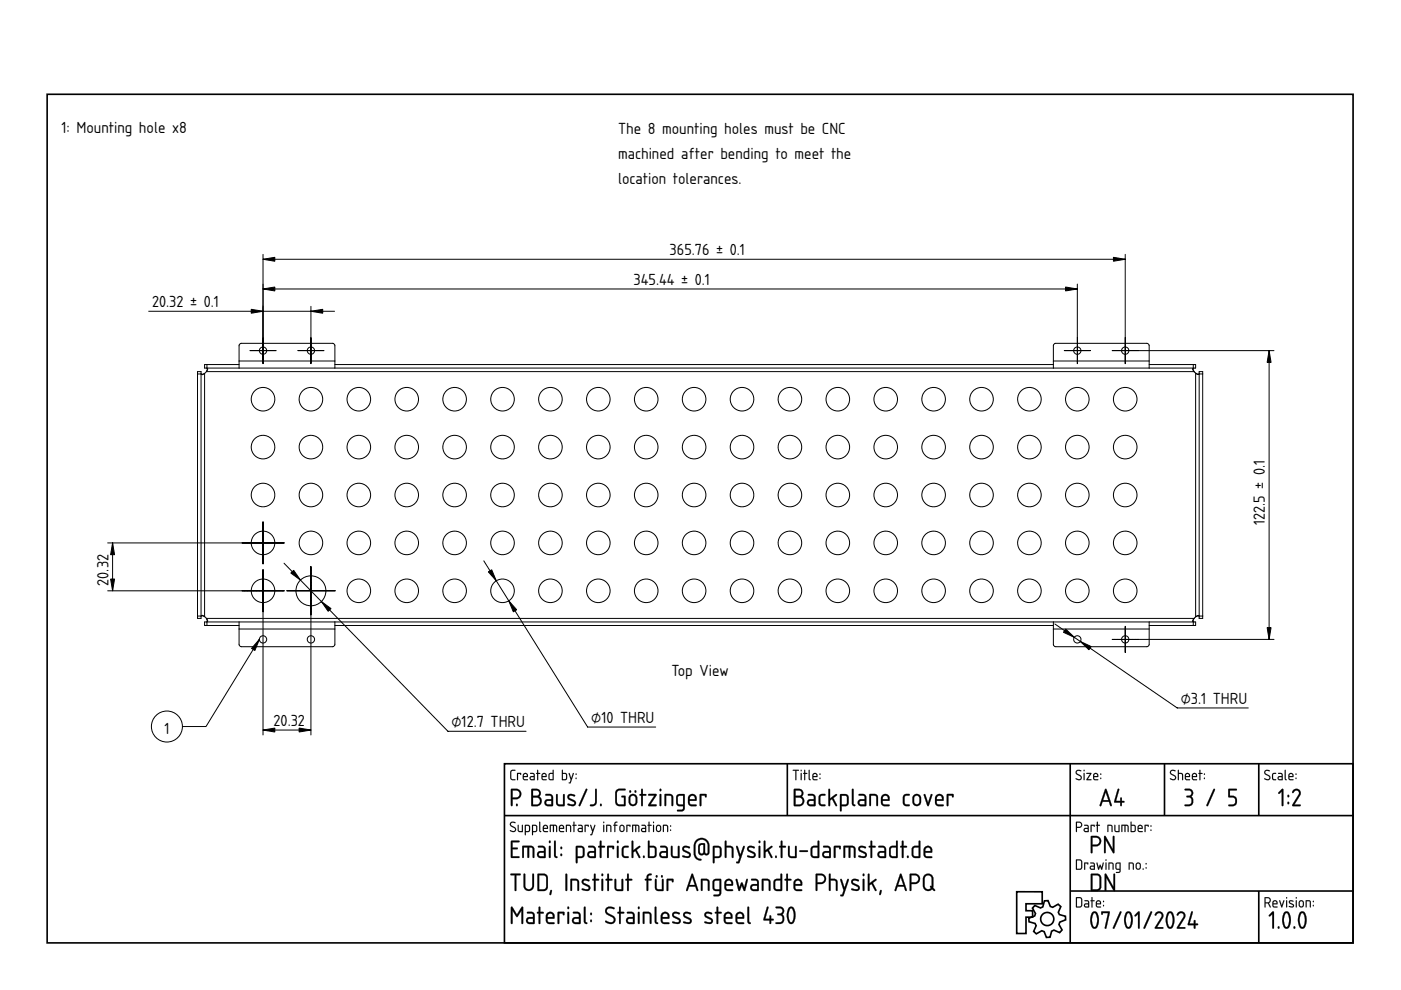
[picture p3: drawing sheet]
<svg xmlns="http://www.w3.org/2000/svg" width="297mm" height="210mm" viewBox="0 0 297 210" stroke-linecap="round" stroke-linejoin="round" font-family="sans-serif">
<defs><g id="words">
<g font-size="3.2">
<text x="13" y="28.1">1: Mounting hole x8</text>
<text x="131" y="28.4">The 8 mounting holes must be CNC</text>
<text x="131" y="33.7">machined after bending to meet the</text>
<text x="131" y="39">location tolerances.</text>
<text x="142" y="54.1">365.76 ± 0.1</text>
<text x="32.3" y="65.1">20.32 ± 0.1</text>
<text x="134.3" y="60.4">345.44 ± 0.1</text>
<text x="268.2" y="111.4" transform="rotate(-90 268.2 111.4)">122.5 ± 0.1</text>
<text x="23" y="124.2" transform="rotate(-90 23 124.2)">20.32</text>
<text x="142.4" y="143.3">Top View</text>
<text x="250.3" y="149.2">⌀3.1 THRU</text>
<text x="34.8" y="155.6">1</text>
<text x="58" y="153.9">20.32</text>
<text x="95.7" y="154.1">⌀12.7 THRU</text>
<text x="125.4" y="153.2">⌀10 THRU</text>
</g>
</g></defs>
<g fill="none" stroke="#000" stroke-width=".35">
<path d="M10 20h276.9v179.9h-276.9zM107 161.9h179.9v38h-179.9zM107 172.9h179.9M166.9 161.9v11M226.9 161.9v38M246.9 161.9v11M266.9 161.9v11M215.6 189.1h5.4v2.5h-3.5v1.5h1.4v1.4h-1.4v3.4h-1.9zM219.4 192l1.2 .5 .5-.2 .3-1.3h.8l.5 1.2 .5 .2 1.1-.7 .6 .5-.5 1.2 .2 .5 1.3 .4v.7l-1.2 .5-.2 .5 .7 1.2-.5 .5-1.2-.5-.5 .2-.4 1.3-.7 .1-.5-1.3-.5-.2-1.2 .7-.5-.5 .5-1.2-.2-.5-1.3-.4-.1-.7 1.3-.5 .1-.5-.6-1.2zM226.9 188.9h60M266.9 188.9v11"/>
<circle cx="222" cy="194.9" r="1.4"/>
</g>
<g fill="#000">
<path d="M108.2 174.4a.7 .7 0 0 1 1.1 .1h-.1a.48 .48 0 0 0-.5-.1 .48 .48 0 0 0-.3 .5l1 .8-.1 .6a.76 .76 0 0 1-1.2-.3l.9 .2 .2-.3-1.1-.9zM108.3 174.4l-.2 .6 .9 .5a.37 .37 0 0 1 .2 .6 .37 .37 0 0 1-.5 .1l-.5-.2v.2a.67 .67 0 0 0 .8 .2 .67 .67 0 0 0 .4-.7l-1.1-.9 .2-.4 .7 .1 .1-.1-.7-.2zM109.8 174.9l.2 .1v1.1l.6 .1v-1.2l.2-.1v1.5h-.6l-.3-.1zM109.8 174.9l.1 1.4 .9 .1v-1.5l-.1 .1v1.2h-.5l-.2-.1v-1.1zM111.5 175.1v1.1h.5l.1-1zM111.5 175.1l.7 .1-.1 1h-.6zM111.3 174.9h.8l.3 .4-.1 1-.8 .1-.1 .7-.1-.1zM111.3 174.9v2.1h.2v-.6h.5a.94 .94 0 0 0 .3-1.4zM113 175.1v1.1h.6v-1zM113 175.1l.7 .1-.1 1h-.6zM112.8 174.9h.9l.2 .4-.1 1-.8 .1-.1 .7-.1-.1zM112.8 174.9v2.1h.2v-.6h.5a.94 .94 0 0 0 .3-1.4zM114.3 174.2l.2 .1v1.7l.3 .3-.2 .1-.3-.3zM114.4 174.3l-.1 1.8 .1 .2 .2 .1-.1-2.1zM115.4 175.2l-.1 .3h.7l-.2-.4zM115.4 175.2a.36 .36 0 0 1 .4-.1 .36 .36 0 0 1 .2 .5h-.7zM115.3 175a.55 .55 0 0 1 .7 0 .55 .55 0 0 1 .1 .8l-.8-.1 .1 .4 .8 .2-.7 .1a.92 .92 0 0 1-.2-1.4zM115.3 175l-.2 .4 .1 .9 1 .1v-.2h-.8l-.1-.3v-.2h.9l-.1-.6-.5-.2zM116.6 174.9l1.4 .1 .1 .3v1.1l-.2-.1-.1-1.1-.3-.1v1.2l-.1 .1-.2-.1v-1.2h-.4v1.2l-.2 .1zM116.6 174.9v1.5l.2-.1v-1.2h.4l.2 1.3v-1.3h.5v1.2l.2 .1a1.36 1.36 0 0 0-.3-1.5zM118.8 175.2l-.1 .3h.7l-.2-.4zM118.8 175.2a.36 .36 0 0 1 .4-.1 .36 .36 0 0 1 .2 .5h-.7zM118.7 175a.56 .56 0 0 1 .7 0 .56 .56 0 0 1 .1 .8l-.8-.1 .1 .4 .8 .2-.7 .1a.92 .92 0 0 1-.2-1.4zM118.7 175l-.2 .4 .1 .9 1 .1v-.2h-.8l-.1-.3v-.2h.9l-.1-.6-.4-.2zM120 174.9h.7l.3 .1 .1 1.4-.2-.1-.1-1.1-.6-.1v1.2l-.2 .1zM120 174.9v1.5l.2-.1v-1.2l.7 .1 .1 1.2 .1-.7a.7 .7 0 0 0-.3-.8 .7 .7 0 0 0-.8 0zM121.6 174.2l.2 .1v.6l.5 .1-.5 .1v1.2l-.1 .1-.1-.1v-1.2l-.3-.1 .3-.1zM121.6 174.2v.7l-.2 .1 .2 .1 .1 1.3 .1-1.3 .4-.1-.4-.1v-.6zM122.7 175.8l.1 .4h.5v-.5zM122.7 175.8l.7-.1v.5h-.7zM122.6 174.9h.7l.3 .4-.1 1.1h-.6a.46 .46 0 0 1-.5-.4 .46 .46 0 0 1 .5-.5h.4v-.3l-.7-.1zM122.6 174.9v.1l.7 .2 .1 .4h-.5a.43 .43 0 0 0-.4 .4 .43 .43 0 0 0 .4 .4h.6l.1-1.1-.3-.4zM124 174.9l.8 .1-.1 .3-.1-.2h-.4v1.2l-.1 .1-.2-.1zM124 174.9l.1 1.5 .1-1.3h.4l.1 .2 .1-.3zM125.1 174.9l.3 .1 .3 1 .3-1 .1-.1 .1 .1-.8 2.1-.3-.1 .3-.1 .2-.6zM125.2 174.9l.4 1.4-.2 .6-.3 .1 .3 .1 .8-2.1h-.2l-.3 1-.4-1zM127.9 174.9l.2 .1v1.3l-.1 .1-.1-.1zM127.9 174.9l.1 1.5 .1-1.4zM127.9 174.4a.15 .15 0 0 1 .3 0 .15 .15 0 0 1-.3 0zM127.9 174.2v.3h.2v-.3zM128.5 174.9h.7l.3 .1 .1 1.4-.2-.1-.1-1.1-.6-.1v1.2l-.2 .1zM128.6 174.9v1.5l.1-.1v-1.2l.7 .1 .1 1.2 .1-.7a.7 .7 0 0 0-.2-.8 .7 .7 0 0 0-.8 0zM130.4 174.3l.5-.1v.2l-.4 .1v.4l.4 .1-.4 .1v1.2l-.2 .1-.1-1.3-.2-.1 .2-.1zM130.4 174.3l-.1 .6-.3 .1 .3 .1v1.3l.1-1.3 .5-.1-.5-.1 .1-.3 .4-.2v-.2zM131.6 175.2v.8l.5 .1 .1-.8-.2-.2zM131.6 175.1l.5 .1 .1 .6a.36 .36 0 0 1-.3 .4 .36 .36 0 0 1-.4-.3zM131.5 175a.55 .55 0 0 1 .6-.1 .55 .55 0 0 1 .3 .5l-.1 .8-.2 .2h-.5l-.3-.5v-.7zM131.5 175l-.1 .2-.1 .7a.53 .53 0 0 0 .6 .5 .53 .53 0 0 0 .5-.5l-.2-.9-.4-.1zM132.8 174.9l.9 .1-.1 .3-.1-.2h-.5v1.2l-.1 .1-.1-.1zM132.8 174.9l.1 1.5 .1-1.3h.5l.1 .2 .1-.3zM134 174.9l1.4 .1 .2 .3-.1 1.1-.2-.1v-1.1l-.4-.1v1.2l-.1 .1-.1-.1v-1.2h-.5v1.2l-.2 .1zM134.1 174.9l-.1 1.5 .2-.1v-1.2h.5l.1 1.3 .1-1.3h.4l.1 1.2 .1 .1a1.36 1.36 0 0 0-.2-1.5zM136.2 175.8l.1 .4h.5v-.5zM136.2 175.8l.6-.1v.5h-.6zM136 174.9h.8l.2 .4v1.1h-.7a.46 .46 0 0 1-.4-.4 .46 .46 0 0 1 .4-.5h.5v-.3l-.8-.1zM136 174.9v.1l.8 .2v.4h-.5a.43 .43 0 0 0-.4 .4 .43 .43 0 0 0 .4 .4h.7v-1.1l-.3-.4zM137.5 174.2l.2 .1v.6l.5 .1-.5 .1v1.2l-.1 .1-.1-.1v-1.2l-.2-.1 .2-.1zM137.5 174.2v.7l-.2 .1 .2 .1 .1 1.3 .1-1.3 .4-.1-.4-.1v-.6zM138.5 174.9l.2 .1v1.3l-.1 .1-.2-.1zM138.5 174.9l.1 1.5 .1-1.4zM138.4 174.4a.15 .15 0 0 1 .3 0 .15 .15 0 0 1-.3 0zM138.5 174.2v.3h.1v-.3zM139.4 175.2l-.1 .8 .5 .1 .1-.8-.2-.2zM139.4 175.1l.5 .1 .1 .6a.36 .36 0 0 1-.4 .4 .36 .36 0 0 1-.3-.3zM139.3 175a.55 .55 0 0 1 .6-.1 .55 .55 0 0 1 .3 .5l-.1 .8-.3 .2h-.4l-.3-.5v-.7zM139.3 175l-.2 .2v.7a.53 .53 0 0 0 .5 .5 .53 .53 0 0 0 .6-.5l-.2-.9-.4-.1zM140.6 174.9h.6l.4 .1v1.4l-.2-.1v-1.1l-.6-.1v1.2l-.2 .1zM140.6 174.9v1.5l.1-.1v-1.2l.7 .1 .2 1.2v-.7a.7 .7 0 0 0-.2-.8 .7 .7 0 0 0-.8 0zM142.1 175.9h.2v.3l-.2-.1zM142.1 175.9v.2h.1v-.2zM142.1 175h.2v.3h-.2zM142.1 175v.2h.2v-.2z"/>
<path d="M108.3 174.4a.64 .64 0 0 1 1 .1h-.1a.49 .49 0 0 0-.6-.1 .49 .49 0 0 0-.2 .5l.7 .5a.6 .6 0 0 1 .2 .8 .6 .6 0 0 1-.9 .1l-.3-.1 .1-.2a.51 .51 0 0 0 .6 .2 .51 .51 0 0 0 .4-.5l-1-.6-.1-.3zM109.8 174.9l.2 .1v1.1l.2 .1h.5v-1.2l.1-.1v1.5l-.9-.1zM111.5 175.1v1.1h.5l.2-1zM111.3 174.9a.77 .77 0 0 1 .9 .1 .77 .77 0 0 1 .2 .9l-.3 .5h-.6v.7h-.2zM113 175.1v1.1h.6l.1-1zM112.8 174.9a.77 .77 0 0 1 1 .1 .77 .77 0 0 1 .1 .9l-.2 .5h-.7v.7h-.2zM114.3 174.2l.2 .1v1.7l.3 .3-.2 .1-.3-.3zM115.4 175.2l-.1 .3h.7l-.2-.4zM115.3 175a.55 .55 0 0 1 .7 0 .55 .55 0 0 1 .1 .7h-.8l.1 .5 .8 .1-.7 .1a.91 .91 0 0 1-.2-1.4zM116.6 174.9h1.2a1.25 1.25 0 0 1 .2 1.5l-.1-1.2-.2-.1h-.2l-.1 1.3-.2-.1v-1.2h-.4v1.2l-.2 .1zM118.8 175.2l-.1 .3h.7l-.2-.4zM118.7 175a.55 .55 0 0 1 .7 0 .55 .55 0 0 1 .1 .7h-.8l.1 .5 .8 .1-.7 .1a.91 .91 0 0 1-.2-1.4zM120 174.9a.71 .71 0 0 1 .8 0 .71 .71 0 0 1 .3 .8l-.1 .7-.1-1.2-.7-.1v1.2l-.2 .1zM121.6 174.2l.2 .1v.6l.4 .1-.4 .1-.1 1.3-.1-1.3-.2-.1 .2-.1zM122.7 175.8l.1 .4h.5v-.5zM122.6 174.9h.7l.3 .4-.1 1.1h-.6a.44 .44 0 0 1-.4-.4 .44 .44 0 0 1 .4-.5h.4v-.3l-.7-.1zM124 174.9l.8 .1-.1 .3-.1-.2h-.4l-.1 1.3zM125.2 174.9l.1 .1 .4 1 .3-1h.2l-.8 2.1-.3-.1 .3-.1 .2-.6zM127.9 174.9l.2 .1-.1 1.4zM127.9 174.4a.15 .15 0 0 1 .3 0 .15 .15 0 0 1-.3 0zM128.5 174.9a.71 .71 0 0 1 .9 0 .71 .71 0 0 1 .2 .8l-.1 .7-.1-1.2-.7-.1v1.2l-.2 .1zM130.4 174.3l.5-.1v.2l-.4 .2v.3l.4 .1-.4 .1-.2 1.3-.1-1.3-.2-.1 .2-.1zM131.6 175.2l-.1 .7a.34 .34 0 0 0 .4 .3 .34 .34 0 0 0 .3-.4l-.1-.6zM131.5 175l.6-.1a.93 .93 0 0 1 0 1.5h-.4a.96 .96 0 0 1-.2-1.4zM132.8 174.9l.9 .1-.1 .3-.1-.2h-.5l-.1 1.3zM134.1 174.9h1.2a1.25 1.25 0 0 1 .2 1.5l-.2-1.2-.2-.1h-.2l-.1 1.3-.1-.1v-1.2h-.5v1.2l-.2 .1zM136.2 175.8l.1 .4h.5v-.5zM136 174.9h.7l.3 .4v1.1h-.7a.44 .44 0 0 1-.4-.4 .44 .44 0 0 1 .4-.5h.5v-.3l-.8-.1zM137.5 174.2l.2 .1v.6l.5 .1-.5 .1-.1 1.3-.1-1.3-.2-.1 .2-.1zM138.5 174.9l.2 .1-.1 1.4zM138.4 174.4a.15 .15 0 0 1 .3 0 .15 .15 0 0 1-.3 0zM139.4 175.2l-.1 .7a.34 .34 0 0 0 .3 .3 .34 .34 0 0 0 .4-.4l-.1-.6zM139.3 175l.6-.1a.93 .93 0 0 1-.1 1.5h-.4a.96 .96 0 0 1-.1-1.4zM140.6 174.9a.71 .71 0 0 1 .8 0 .71 .71 0 0 1 .3 .8l-.1 .7-.2-1.2-.6-.1v1.2l-.2 .1zM142.1 175.9h.2v.2h-.2zM142.1 175h.2v.3h-.2z"/>
<path d="M108.7 167.6v1.5h.8a.75 .75 0 0 0 .7-.8 .75 .75 0 0 0-.8-.7zM108.4 167.3l.1-.1a1.69 1.69 0 0 1 1.7 .4 1.1 1.1 0 0 1 .2 1.2 1.1 1.1 0 0 1-.9 .6h-.8v1.3l-.1 .2h-.2zM109.4 170.5h.3v.4h-.3zM112.7 167.3l.9-.1a.93 .93 0 0 1 1 .6 .93 .93 0 0 1-.3 1.1 1.11 1.11 0 0 1 .5 1.2 1.11 1.11 0 0 1-.9 .8h-1.2zM113 169.1v1.5h.8a.74 .74 0 0 0 .7-.8 .74 .74 0 0 0-.7-.7zM113 167.6v1.1h.7a.56 .56 0 0 0 .6-.5 .56 .56 0 0 0-.6-.6zM115.9 169.9l-.1 .4 .2 .2 .9 .1v-.8zM115.7 168.4h1l.5 .5v1.9l-.1 .1h-1a.74 .74 0 0 1-.7-.7 .74 .74 0 0 1 .7-.8h.8v-.5l-.2-.2-1-.1zM117.9 168.4h.3v.2l.1 1.7 .3 .3h.8v-2.1l.2-.1 .1 .2v2.3h-1.1a.84 .84 0 0 1-.7-1.1zM120.5 168.5a1.2 1.2 0 0 1 1.4 .2l-.1 .2-.6-.2a.34 .34 0 0 0-.4 0 .34 .34 0 0 0-.1 .4l1 .6a.71 .71 0 0 1 .3 1 .71 .71 0 0 1-1 .2l-.7-.2v-.3h.2a.78 .78 0 0 0 1.3-.1l-.3-.3-.8-.4a.66 .66 0 0 1-.2-1.1zM124.2 167.3h.3v.2l-1.4 3.3-.4 .1v-.3zM126.2 167.3h.3v.1v2.6a.91 .91 0 0 1-.5 .8 .91 .91 0 0 1-.9-.1l.2-.1a.66 .66 0 0 0 .9-.6zM127.3 170.5h.2v.4h-.2zM130.7 167.5l.7-.3 1.2 .1v.2l-.2 .1-1.3 .1-.3 .5v1.9l.3 .4 1.2 .1v-1.5h-.4l-.2-.2 .2-.2 .7 .1v2.1h-1.5l-.5-.4-.2-2.4zM134.6 167.6h.3v.4h-.3zM133.5 167.6h.3v.4h-.3zM133.8 168.8l-.1 .3-.1 .9a.57 .57 0 0 0 .6 .6 .57 .57 0 0 0 .6-.7l-.1-.8-.1-.3-.4-.1zM133.6 168.5a.92 .92 0 0 1 1.5 .7 1.51 1.51 0 0 1-.3 1.5 .92 .92 0 0 1-1 .1 .92 .92 0 0 1-.5-.8v-1zM136 167.3h.3v.1v1h.6l.1 .1-.2 .2h-.5v2l-.2 .2-.2-.2v-2l-.3-.2 .3-.1zM137.5 168.4h1.7v.2l-1.3 2h1.1h.2v.3h-1.7v-.3l1.2-1.9h-1.1l-.1-.1zM139.9 168.4h.3v.1v2.2l-.2 .2-.2-.2zM139.8 167.5a.25 .25 0 0 1 .5 0 .25 .25 0 0 1-.5 0zM140.9 168.4a1.44 1.44 0 0 1 1.8 .5v1.8l-.1 .2-.2-.2-.1-1.8-.3-.2h-.8v2l-.1 .2a3.9 3.9 0 0 1-.2-2.5zM143.8 168.8l-.1 .3v1.2l.2 .2 .9 .1v-1.9zM143.6 168.6l.5-.3 1 .1 .1 3a.79 .79 0 0 1-1 .6h-.6v-.3l1-.1 .2-.1v-.6a1.06 1.06 0 0 1-1.4-.5v-1.3zM146.4 168.9l-.2 .6h1.2a.58 .58 0 0 0-.3-.7 .58 .58 0 0 0-.7 .1zM146.2 168.6a.92 .92 0 0 1 1.2 0 .92 .92 0 0 1 .1 1.2h-1.3l.2 .7 1.1 .1 .2 .2-.2 .1h-.9a.89 .89 0 0 1-.7-1.2 1.14 1.14 0 0 1 .3-1.1zM148.4 168.4l1.2-.1 .2 .2-.1 .6-.2-.1v-.3h-.8v2l-.2 .2a3.9 3.9 0 0 1-.1-2.5z"/>
<path d="M108.7 167.6v1.5h.8a.72 .72 0 0 0 .6-.8 .72 .72 0 0 0-.7-.7zM108.7 167.6h.7a.77 .77 0 0 1 .8 .7 .77 .77 0 0 1-.7 .8h-.8zM108.4 167.3l.1-.1a1.72 1.72 0 0 1 1.8 .4h-.1a1.11 1.11 0 0 1 .3 1.2 1.11 1.11 0 0 1-1 .7l-.8-.1v1.3v.2h-.4zM108.4 167.3l-.1 3.4 .2 .2 .2-.2v-1.3a1.49 1.49 0 0 0 1.6-.4 1.1 1.1 0 0 0-.8-1.7zM109.4 170.5l.3-.1v.5h-.2zM109.5 170.5v.3h.2v-.3zM112.7 167.2h1.2l.4 .2a.88 .88 0 0 1 0 1.5 1.11 1.11 0 0 1 .6 1.2 1.11 1.11 0 0 1-1 .9l-1.2-.1-.1-3.4zM112.7 167.3v3.6h1.2a1.08 1.08 0 0 0 .9-.9 1.08 1.08 0 0 0-.5-1.1 .9 .9 0 0 0 .3-1.1 .9 .9 0 0 0-1-.5zM113 169.1v1.5h.8a.73 .73 0 0 0 .6-.5 .73 .73 0 0 0-.1-.7l-.3-.2zM113 169.1h.8a.77 .77 0 0 1 .7 .7 .77 .77 0 0 1-.7 .8h-.8zM113 167.6v1.1h.7a.53 .53 0 0 0 .6-.5 .53 .53 0 0 0-.6-.6zM113 167.6h.7a.58 .58 0 0 1 .6 .6 .58 .58 0 0 1-.6 .5h-.7zM115.9 169.9l-.1 .4 .2 .2 .9 .1v-.8zM115.9 169.9l1-.1v.8l-1-.1-.1-.3zM115.6 168.4l1.2-.1 .5 .6v1.9l-.2 .2h-1a.77 .77 0 0 1-.7-.8 .77 .77 0 0 1 .7-.8h.8l-.1-.5-.1-.2h-1.1zM115.7 168.4v.2l1 .1 .2 .2v.6h-.8a.72 .72 0 0 0-.7 .7 .72 .72 0 0 0 .7 .7l1.1-.1v-1.9l-.5-.5zM117.9 168.4h.3l.1 1.9 .3 .2 .8 .1v-2.1l.2-.2 .2 .3-.1 2.3-1.1 .1-.5-.3a3.6 3.6 0 0 1-.2-2.3zM118 168.4a3.7 3.7 0 0 0 .1 2.3l.5 .2h1.1v-2.3l-.1-.2-.2 .1v2.1h-.8l-.4-.3v-1.7v-.2zM120.4 168.5a1.2 1.2 0 0 1 1.6 .2l-.2 .2a.81 .81 0 0 0-1.1 .1l.1 .2 .9 .5a.68 .68 0 0 1 .4 .8 .68 .68 0 0 1-.9 .4l-.9-.2 .2-.3 .9 .1 .3-.1v-.3l-1-.5a.68 .68 0 0 1-.3-1.1zM120.5 168.5l-.2 .5 .2 .4 1.1 .6 .2 .3a.8 .8 0 0 1-1.3 .1h-.2l.1 .3 1.1 .2 .3-.1a.61 .61 0 0 0 .3-.6 .61 .61 0 0 0-.4-.5l-.9-.4-.2-.3a.61 .61 0 0 1 1-.2h.3l-.1-.3-.9-.1zM124.2 167.3h.3v.2l-1.4 3.3-.4 .1v-.3zM124.2 167.3l-1.4 3.6 .2-.1 1.5-3.3v-.2zM126.2 167.3h.3l.1 .1v2.6a.92 .92 0 0 1-.6 .9 .92 .92 0 0 1-1-.2l.3-.2a.63 .63 0 0 0 .9-.5zM126.2 167.3v2.9l-.3 .3-.8 .2a.89 .89 0 0 0 1.4-.7v-2.6zM127.2 170.5l.3-.1 .1 .5h-.3zM127.3 170.5v.3h.2v-.3zM130.7 167.5a1.87 1.87 0 0 1 1.7-.3l.2 .1v.3h-1.4l-.3 .3-.1 2.1 .3 .5 1.2 .1v-1.5h-.4l-.2-.2 .2-.2 .7 .1 .1 1.9-.3 .2h-1.3l-.6-.4-.1-2.4zM130.7 167.5l-.2 .6 .1 2.4 .5 .4 1.5-.1v-2l-.7-.1-.1 .2 .5 .1v1.6l-1.2-.1-.3-.4v-1.9l.3-.6h1.3l.2-.1v-.2h-1.2zM134.6 167.6l.3 .1v.3l-.3 .1zM134.6 167.6v.4h.2v-.4zM133.5 167.6h.2l.1 .4-.3 .1zM133.5 167.6v.4h.2v-.4zM133.8 168.8l-.1 .3v.9a.58 .58 0 0 0 .8 .5l.2-.6v-.9l-.5-.3zM133.8 168.8l.4-.1 .4 .1 .2 .3v.8a.59 .59 0 0 1-.6 .7 .59 .59 0 0 1-.6-.6v-.9zM133.6 168.5a.92 .92 0 0 1 1-.1 .92 .92 0 0 1 .5 .8 1.53 1.53 0 0 1-.3 1.5l-.6 .2-.6-.2a1.81 1.81 0 0 1 0-2.2zM133.6 168.6l-.3 .6a1.4 1.4 0 0 0 .5 1.6 .89 .89 0 0 0 1.3-.8v-1l-.3-.4-.6-.2zM136 167.3h.3v.1v1l.6-.1 .2 .2-.3 .2h-.5v2l-.2 .3-.2-.3v-2h-.3v-.2v-.1h.3zM136 167.3v1.1l-.4 .1 .4 .2v2l.1 .2 .2-.2v-2l.7-.2-.1-.1h-.6v-1zM137.4 168.4h1.8v.2l-1.3 2 1.1-.1 .2 .1v.3h-1.8v-.3l1.3-1.9h-1.1h-.2zM137.5 168.4l.1 .3h1.2l-1.3 1.9v.3h1.7l-.2-.3h-1.1l1.3-2v-.2zM139.9 168.4h.3v.1v2.2l-.2 .2-.2-.2zM139.9 168.4v2.3l.1 .2 .2-.2v-2.2zM139.8 167.5a.26 .26 0 0 1 .5 0 .26 .26 0 0 1-.5 0zM139.9 167.3v.4h.2v-.4zM140.9 168.4l1.1-.1 .6 .3a3.5 3.5 0 0 1 .1 2.3h-.3l-.1-.2v-1.9l-1.1-.1 .1 2-.1 .2h-.3zM141 168.4v2.4l.2-.1v-2h.8l.4 .2v1.8l.2 .2 .1-.2v-1.3a.8 .8 0 0 0-.7-1zM143.8 168.8v1.5l.1 .2 .9 .1v-1.9zM143.8 168.8l1.1-.1v1.9l-1.1-.1-.1-1.4zM143.5 168.5l.6-.2 1.1 .1v3l-.2 .5a1.42 1.42 0 0 1-1.5 0l.2-.2 .9-.1 .2-.1v-.6a1.01 1.01 0 0 1-1.5-.7l.1-1.3zM143.6 168.6l-.2 .5 .1 1.4 .4 .4h.9v.4l-.2 .4h-.9l-.1 .2a1.05 1.05 0 0 0 1.6-.5v-2.9a1.64 1.64 0 0 0-1.6 .1zM146.4 168.9l-.2 .6h1.2l-.2-.6a.61 .61 0 0 0-.8 0zM146.3 168.9a.59 .59 0 0 1 .8-.2 .59 .59 0 0 1 .3 .8h-1.2zM146.2 168.5a.94 .94 0 0 1 1.2 .1 .94 .94 0 0 1 .1 1.2h-1.3l.2 .7h1.1l.2 .3-.2 .2h-.9a.92 .92 0 0 1-.8-1.3 1.08 1.08 0 0 1 .4-1.1zM146.2 168.6a2.22 2.22 0 0 0-.1 2.1l.5 .2h.9l.2-.1-.2-.2-1.1-.1-.2-.4v-.3l1.4-.1 .1-.7-.2-.4-.7-.2zM148.4 168.4l1.2-.1 .2 .2v.5l-.1 .1-.2-.1v-.3h-.8v2l-.2 .2-.2-.2zM148.4 168.4a4.3 4.3 0 0 0 .1 2.5l.2-.2v-2h.8l.2 .3 .1-.5-.2-.1z"/>
<path d="M108.3 163.4l.9-.2v.2l-.6 .1-.2 .1v1.3l.2 .3h.6l.1 .2h-.8l-.3-.3v-1.4zM109.6 163.9l.9 .1-.1 .3-.1-.2h-.5l-.1 1.3zM111.1 164.2v.3h.6l-.2-.4zM111 164a.55 .55 0 0 1 .8 0 .55 .55 0 0 1 0 .8h-.7l.1 .4 .7 .1-.6 .1a.91 .91 0 0 1-.3-1.4zM112.6 164.8v.4h.6v-.4zM112.4 163.9h.7l.3 .4-.1 1.1h-.6a.44 .44 0 0 1-.4-.4 .44 .44 0 0 1 .4-.5h.5l-.1-.3-.7-.1zM113.9 163.2l.2 .1v.6l.4 .1-.4 .1-.1 1.3-.1-1.3-.2-.1 .2-.1zM115.1 164.2l-.1 .3h.7l-.2-.4zM115 164a.55 .55 0 0 1 .7 0 .55 .55 0 0 1 .1 .8h-.8l.1 .4 .8 .1-.7 .1a.91 .91 0 0 1-.2-1.4zM116.6 164.1l-.1 .1a.63 .63 0 0 0 0 .7 .63 .63 0 0 0 .7 .3v-1.1zM116.4 164l.8-.1v-.6l.2-.1v2.2h-.8l-.3-.2zM119.3 164.1v1.1h.5a.78 .78 0 0 0 .2-1zM119.2 163.2l.1 .1v.6h.7l.2 .3v.8l-.2 .4-.9-.1zM120.6 163.9l.2 .1 .3 1 .4-1h.2l-.8 2.1-.3-.1 .2-.1 .2-.6zM122.1 164.9h.1v.2h-.1zM122.1 164h.1v.3h-.1z"/>
<path d="M108.3 163.3l1-.1v.2l-.7 .1-.2 .1v1.3l.1 .2 .8 .1v.2h-.8l-.3-.3v-1.4zM108.4 163.4l-.2 .3v1.4l.3 .3h.7v-.2h-.6l-.2-.3v-1.3l.2-.2h.6v-.2zM109.6 163.9l.9 .1-.1 .3-.1-.2h-.5v1.2l-.1 .1-.1-.1zM109.7 163.9v1.5l.1-1.3h.5l.1 .2 .1-.3zM111.1 164.2v.3h.6l-.2-.4zM111.1 164.2a.36 .36 0 0 1 .5-.1 .36 .36 0 0 1 .1 .5h-.7zM111 164a.55 .55 0 0 1 .8 0 .55 .55 0 0 1 0 .8h-.7v.3l.9 .2-.7 .1a.92 .92 0 0 1-.3-1.4zM111 164l-.2 .4 .2 .9 .9 .1v-.1l-.8-.1-.1-.3v-.2h.9l-.1-.6-.4-.2zM112.6 164.8v.4h.6v-.4zM112.5 164.8l.7-.1v.5h-.6zM112.4 163.9h.7l.3 .4v1.1h-.7a.46 .46 0 0 1-.4-.4 .46 .46 0 0 1 .4-.5h.5l-.1-.3-.7-.1zM112.4 163.9v.2l.8 .1v.4h-.5a.43 .43 0 0 0-.4 .4 .43 .43 0 0 0 .4 .4h.6l.1-1.1-.3-.4zM113.9 163.2l.2 .1v.6l.5 .1-.5 .1v1.2l-.1 .1-.1-.1v-1.2l-.3-.1 .3-.1zM113.9 163.3v.6l-.2 .1 .2 .1 .1 1.3 .1-1.3 .4-.1-.4-.1v-.6zM115.1 164.2l-.1 .3h.7l-.2-.4zM115.1 164.2a.36 .36 0 0 1 .4-.1 .36 .36 0 0 1 .2 .5h-.7zM115 164a.55 .55 0 0 1 .8 0 .55 .55 0 0 1 0 .8h-.8l.1 .3 .8 .2-.7 .1a.92 .92 0 0 1-.2-1.4zM115 164l-.2 .4 .1 .9 1 .1v-.1l-.8-.1-.1-.3v-.2h.9l-.1-.6-.4-.2zM116.6 164.1l-.1 1 .7 .1v-1.1zM116.6 164.1h.6v1.1h-.3a.65 .65 0 0 1-.3-1.1zM116.4 164l.8-.1v-.6l.2-.1v2.2h-.8l-.3-.2zM116.4 164l-.1 1.2 .3 .2h.7l.1-2.1h-.2v.6zM119.3 164.1v1.1h.5a.76 .76 0 0 0 0-1.1zM119.3 164.1h.5a.73 .73 0 0 1 .2 1l-.7 .1zM119.1 163.2l.3 .1-.1 .6h.7l.2 .3v1l-.2 .2-.9-.1zM119.2 163.2l-.1 2.1 .9 .1 .2-.4v-.8l-.2-.3h-.7v-.6zM120.6 163.9l.2 .1 .3 1 .3-1 .2-.1 .1 .1-.8 2.1-.3-.1 .2-.1 .2-.6zM120.6 163.9l.4 1.4-.2 .6-.2 .1 .3 .1 .8-2.1h-.2l-.4 1-.3-1zM122 164.9h.2v.3h-.2zM122.1 164.9v.2h.1v-.2zM122 164h.2v.3h-.2zM122.1 164v.2l.1 .1v-.3z"/>
<path d="M168.1 163.2h1.2l.1 .1-.6 .1 .1 1.9-.2 .1-.1-.1v-1.9h-.5zM168.1 163.2v.2h.5l.1 2 .1-2 .6-.1zM169.8 163.9l.2 .1v1.3l-.1 .1-.2-.1zM169.8 163.9l.1 1.5 .1-1.4zM169.7 163.4a.15 .15 0 0 1 .3 0 .15 .15 0 0 1-.3 0zM169.8 163.2v.3h.1v-.3zM170.5 163.2l.2 .1v.6l.5 .1-.5 .1v1.2l-.1 .1-.1-.1v-1.2l-.2-.1 .2-.1zM170.5 163.3v.6l-.2 .1 .2 .1 .1 1.3 .1-1.3 .4-.1-.4-.1v-.6zM171.5 163.2l.2 .1v1.7l.2 .3-.1 .1-.4-.3zM171.5 163.3v1.8v.2l.3 .1-.1-2.1zM172.5 164.2l-.1 .3h.7l-.2-.4zM172.5 164.2a.36 .36 0 0 1 .5-.1 .36 .36 0 0 1 .1 .5h-.7zM172.4 164a.55 .55 0 0 1 .8 0 .55 .55 0 0 1 0 .8h-.8l.1 .3 .8 .2-.6 .1a.92 .92 0 0 1-.3-1.4zM172.4 164l-.2 .4 .2 .9 .9 .1v-.1l-.8-.1-.1-.3v-.2h.9l-.1-.6-.4-.2zM173.8 164.9h.1v.3h-.1zM173.8 164.9v.2h.1v-.2zM173.8 164h.1l.1 .3h-.2zM173.8 164v.2l.1 .1v-.3z"/>
<path d="M168.1 163.2l1.3 .1-.6 .1-.1 2-.1-2h-.5zM169.8 163.9l.2 .1-.1 1.4zM169.8 163.4a.14 .14 0 0 1 .2 0 .14 .14 0 0 1-.2 0zM170.5 163.2l.2 .1v.6l.5 .1-.5 .1-.1 1.3-.1-1.3-.2-.1 .2-.1zM171.5 163.2l.2 .1v1.7l.2 .3-.1 .1-.3-.3zM172.5 164.2l-.1 .3h.7l-.2-.4zM172.4 164a.55 .55 0 0 1 .8 0 .55 .55 0 0 1 0 .8h-.8l.1 .4 .8 .1-.6 .1a.91 .91 0 0 1-.3-1.4zM173.8 164.9h.1v.2h-.1zM173.8 164h.1v.3h-.1z"/>
<path d="M168.4 167.3l.9-.1a.93 .93 0 0 1 .9 .6 .93 .93 0 0 1-.2 1.1 1.11 1.11 0 0 1 .5 1.2 1.11 1.11 0 0 1-1 .8h-1.2zM168.7 169.1v1.5h.7a.74 .74 0 0 0 .8-.8 .74 .74 0 0 0-.8-.7zM168.7 167.6v1.1h.7a.56 .56 0 0 0 .6-.5 .56 .56 0 0 0-.6-.6zM171.5 169.9v.4l.2 .2 .9 .1v-.8zM171.3 168.4h1.1l.5 .5v1.9l-.2 .1h-.9a.74 .74 0 0 1-.7-.7 .74 .74 0 0 1 .7-.8h.8l-.1-.5-.2-.2-1-.1zM173.8 168.6a1.11 1.11 0 0 1 1.2-.1v.1a.86 .86 0 0 0-1.1 .6l.1 1.2 .1 .1 .9 .1v.1a.96 .96 0 0 1-1.2 .1 .96 .96 0 0 1-.2-1.2v-.7zM175.7 167.3h.2l.1 .1v1.9l1.2-.9h.2v.3l-.7 .5 .7 1.5v.2l-.3-.1-.7-1.4-.4 .3-.1 1.2h-.2zM178.4 168.7v1.9l1-.1 .2-.3v-1.2l-.2-.3zM178.1 168.4a1.38 1.38 0 0 1 1.8 .5v.2a1.71 1.71 0 0 1-.5 1.8h-1v1.1h-.3zM180.7 167.3h.2l.1 .1v2.9l.4 .4a.52 .52 0 0 1-.7 0 .52 .52 0 0 1-.1-.7zM182.3 169.9l-.1 .4 .2 .2 .9 .1v-.8zM182.1 168.4h1.1l.5 .5v1.9l-.2 .1h-1a.74 .74 0 0 1-.7-.7 .74 .74 0 0 1 .8-.8h.7v-.5l-.2-.2-1-.1zM184.4 168.4a1.44 1.44 0 0 1 1.7 .5v1.8l-.1 .2-.2-.2v-1.8l-.4-.2h-.7v2l-.2 .2a3.9 3.9 0 0 1-.1-2.5zM187.3 168.9l-.1 .6h1.1a.58 .58 0 0 0-.3-.7 .58 .58 0 0 0-.7 .1zM187.1 168.6a.92 .92 0 0 1 1.2 0 .92 .92 0 0 1 .2 1.2h-1.4l.2 .7 1.1 .1 .2 .2-.2 .1h-.9a.89 .89 0 0 1-.7-1.2 1.14 1.14 0 0 1 .3-1.1zM191.6 168.6a1.11 1.11 0 0 1 1.3-.1l-.1 .1a.86 .86 0 0 0-1 .6v1.2l.2 .1 .8 .1 .1 .1a.96 .96 0 0 1-1.2 .1 .96 .96 0 0 1-.3-1.2l.1-.7zM194 168.8l-.2 .3v.9a.57 .57 0 0 0 .6 .6 .57 .57 0 0 0 .5-.7v-.8l-.1-.3-.4-.1zM193.8 168.5a.92 .92 0 0 1 1.5 .7 1.51 1.51 0 0 1-.3 1.5 .92 .92 0 0 1-1 .1 .92 .92 0 0 1-.5-.8v-1zM195.9 168.4l.3 .1 .6 1.7 .5-1.7 .2-.1 .2 .1-.8 2.3-.1 .1-.2-.1zM198.7 168.9l-.1 .6h1.1a.58 .58 0 0 0-.2-.7 .58 .58 0 0 0-.8 .1zM198.6 168.6a.92 .92 0 0 1 1.2 0 .92 .92 0 0 1 .1 1.2h-1.3l.2 .7 1.1 .1 .2 .2-.2 .1h-.9a.89 .89 0 0 1-.8-1.2 1.14 1.14 0 0 1 .4-1.1zM200.8 168.4l1.2-.1 .2 .2-.2 .6-.1-.1-.1-.3h-.7v2l-.2 .2a3.9 3.9 0 0 1-.1-2.5z"/>
<path d="M168.4 167.2h1.2l.4 .2a.88 .88 0 0 1 0 1.5 1.11 1.11 0 0 1 .5 1.2 1.11 1.11 0 0 1-1 .9l-1.2-.1v-3.4zM168.4 167.3v3.6h1.1a1.08 1.08 0 0 0 1-.9 1.08 1.08 0 0 0-.6-1.1 .9 .9 0 0 0 .3-1.1 .9 .9 0 0 0-.9-.5zM168.7 169.1v1.5h.7a.73 .73 0 0 0 .7-.5 .73 .73 0 0 0-.1-.7l-.4-.2zM168.6 169.1h.8a.77 .77 0 0 1 .8 .7 .77 .77 0 0 1-.8 .8h-.8zM168.7 167.6v1.1h.7a.53 .53 0 0 0 .6-.5 .53 .53 0 0 0-.6-.6zM168.6 167.6h.8a.58 .58 0 0 1 .6 .6 .58 .58 0 0 1-.6 .5h-.8zM171.6 169.9l-.1 .4 .2 .2 .9 .1v-.8zM171.5 169.9l1.1-.1v.8l-1.1-.1-.1-.3zM171.3 168.4l1.1-.1 .5 .6v1.9l-.2 .2h-.9a.77 .77 0 0 1-.7-.8 .77 .77 0 0 1 .7-.8h.8l-.1-.5-.2-.2h-1zM171.3 168.4v.2l1 .1 .3 .2v.6h-.8a.72 .72 0 0 0-.7 .7 .72 .72 0 0 0 .7 .7l1.1-.1v-1.9l-.5-.5zM173.7 168.5a1.11 1.11 0 0 1 1.3 0v.2a.86 .86 0 0 0-1.1 .5l.1 1.2 1 .2v.1a1.07 1.07 0 0 1-1.3 0 2.79 2.79 0 0 1 0-2.2zM173.8 168.6l-.2 .3a2.07 2.07 0 0 0 .3 1.9l.9 .1 .2-.2-.2-.1-.7-.1a1.97 1.97 0 0 1 0-1.8h.7l.2-.2a1.12 1.12 0 0 0-1.2 .1zM175.7 167.3h.3v.1v1.9l1.1-.9h.4l-.1 .3-.7 .5 .8 1.4-.1 .3-.3-.1-.7-1.4-.4 .3v1.2h-.3zM175.7 167.3v3.6l.3-.2v-1l.4-.3 .7 1.4 .3 .1-.7-1.7 .7-.5v-.3h-.2l-1.2 .9v-1.9zM178.4 168.7v1.9l1-.1 .2-.3-.1-1.4zM178.4 168.7h1l.2 .2v1.3l-.2 .4h-1zM178.1 168.4h1.3l.4 .2 .2 .5-.1 1.4-.5 .4h-1l.1 .9-.2 .3-.2-.3zM178.2 168.4l-.1 3.6h.3v-.2v-.9l1.2-.1a2.14 2.14 0 0 0 .3-1.9l-.1-.1a1.5 1.5 0 0 0-1.6-.4zM180.7 167.3h.3v.1v2.9l.4 .4a.54 .54 0 0 1-.7 0 .54 .54 0 0 1-.1-.7zM180.7 167.3l-.1 .1a8.4 8.4 0 0 0 .2 3.3l.4 .2 .1-.2-.3-.4v-2.9zM182.3 169.9v.4l.1 .2 .9 .1v-.8zM182.3 169.9l1-.1v.8l-1-.1-.1-.3zM182.1 168.4l1.1-.1 .5 .6v1.9l-.2 .2h-1a.77 .77 0 0 1-.7-.8 .77 .77 0 0 1 .8-.8h.7v-.5l-.2-.2h-1zM182.1 168.4v.2l1 .1 .2 .2v.6h-.7a.72 .72 0 0 0-.7 .7 .72 .72 0 0 0 .6 .7l1.1-.1v-1.9l-.4-.5zM184.3 168.4l1.1-.1 .6 .3a3.5 3.5 0 0 1 .1 2.3h-.3v-.2l-.1-1.9-1-.1v2l-.1 .2h-.3zM184.4 168.4v2.4l.2-.1v-2h.8l.4 .2v1.8l.2 .2 .1-.2v-1.3a.8 .8 0 0 0-.7-1zM187.3 168.9l-.1 .6h1.1l-.2-.6a.61 .61 0 0 0-.8 0zM187.3 168.9a.59 .59 0 0 1 .7-.2 .59 .59 0 0 1 .3 .8h-1.2zM187.1 168.5a.94 .94 0 0 1 1.3 .1 .94 .94 0 0 1 .1 1.2h-1.4l.2 .7h1.1l.3 .3-.3 .2h-.9a.92 .92 0 0 1-.7-1.3 1.08 1.08 0 0 1 .3-1.1zM187.1 168.6a2.22 2.22 0 0 0-.1 2.1l.5 .2h.9l.2-.1-.2-.2-1.1-.1-.2-.4v-.3l1.5-.1v-.7l-.2-.4-.7-.2zM191.6 168.5a1.11 1.11 0 0 1 1.3 0v.2a.86 .86 0 0 0-1.1 .5l.1 1.2 1 .2v.1a1.07 1.07 0 0 1-1.3 0 2.79 2.79 0 0 1 0-2.2zM191.6 168.6l-.1 .3a2.07 2.07 0 0 0 .3 1.9l.9 .1 .2-.2-.2-.1-.7-.1a1.97 1.97 0 0 1 0-1.8h.7l.2-.2a1.12 1.12 0 0 0-1.3 .1zM194 168.8l-.2 .3v.9a.58 .58 0 0 0 .9 .5l.2-.6-.1-.9-.4-.3zM194 168.8l.4-.1 .4 .1 .1 .3 .1 .8a.59 .59 0 0 1-.6 .7 .59 .59 0 0 1-.6-.6v-.9zM193.8 168.5a.94 .94 0 0 1 1.5 .7 1.53 1.53 0 0 1-.3 1.5l-.6 .2-.7-.2a1.81 1.81 0 0 1 .1-2.2zM193.8 168.6l-.3 .6a1.4 1.4 0 0 0 .4 1.6 .89 .89 0 0 0 1.4-.8l-.1-1-.2-.4-.7-.2zM195.9 168.4l.3 .1 .6 1.7 .5-1.7 .2-.2 .2 .2-.7 2.3-.2 .2-.2-.2-.8-2.2zM195.9 168.4l.7 2.4 .2 .1 .9-2.4-.2-.1-.1 .1-.6 1.8-.6-1.8zM198.7 168.9l-.1 .6h1.1l-.1-.6a.61 .61 0 0 0-.9 0zM198.7 168.9a.59 .59 0 0 1 .8-.2 .59 .59 0 0 1 .2 .8h-1.1zM198.5 168.5a.94 .94 0 0 1 1.3 .1 .94 .94 0 0 1 .1 1.2h-1.3l.2 .7h1.1l.2 .3-.2 .2h-.9a.92 .92 0 0 1-.8-1.3 1.08 1.08 0 0 1 .4-1.1zM198.6 168.6a2.22 2.22 0 0 0-.1 2.1l.5 .2h.9l.2-.1-.2-.2-1.1-.1-.2-.4v-.3l1.4-.1v-.7l-.1-.4-.7-.2zM200.8 168.4l1.2-.1 .2 .2v.5l-.2 .1-.1-.1-.1-.3h-.7v2l-.2 .2-.2-.2zM200.8 168.4a4.3 4.3 0 0 0 .1 2.5l.2-.2v-2h.8l.1 .3 .2-.5-.2-.1z"/>
<path d="M228.2 163.4a.7 .7 0 0 1 1 .1v.1a.48 .48 0 0 0-.6-.1 .48 .48 0 0 0-.3 .4l1 .8-.1 .6a.76 .76 0 0 1-1.1-.3l.8 .2 .2-.3-1-.9zM228.2 163.4l-.1 .6 .8 .6a.37 .37 0 0 1 .2 .5 .37 .37 0 0 1-.5 .1l-.4-.2-.1 .2a.67 .67 0 0 0 .8 .2 .67 .67 0 0 0 .4-.7l-1-.9 .1-.4 .8 .1v-.1l-.6-.2zM229.8 163.9l.2 .1v1.3l-.2 .1-.1-.1zM229.8 163.9v1.5l.1-1.4zM229.7 163.4a.15 .15 0 0 1 .3 0 .15 .15 0 0 1-.3 0zM229.8 163.2v.3h.1v-.3zM230.3 163.9h1.1l-.8 1.3h.7l.1 .2h-1.1l.8-1.3h-.7zM230.4 163.9v.2h.7l-.7 1.3h1l-.1-.2h-.7l.8-1.3zM232 164.2v.3h.6l-.1-.4zM232 164.2a.36 .36 0 0 1 .5-.1 .36 .36 0 0 1 .1 .5h-.6zM231.9 164a.55 .55 0 0 1 .8 0 .55 .55 0 0 1 .1 .8h-.8v.3l.9 .2-.7 .1a.92 .92 0 0 1-.3-1.4zM232 164l-.2 .4 .1 .9 .9 .1v-.1l-.7-.1-.1-.3v-.2h.8l-.1-.6-.4-.2zM233.3 164.9h.2v.3h-.2zM233.3 164.9v.2h.2v-.2zM233.3 164h.2v.3h-.2zM233.3 164v.2l.2 .1v-.3z"/>
<path d="M228.2 163.4a.64 .64 0 0 1 1 .1 .49 .49 0 0 0-.6-.1 .49 .49 0 0 0-.3 .6l.7 .4a.6 .6 0 0 1 .3 .8 .6 .6 0 0 1-1 .1l-.2-.1 .1-.2a.51 .51 0 0 0 .6 .2 .51 .51 0 0 0 .3-.5l-.9-.6-.2-.3zM229.8 163.9l.2 .1-.2 1.4zM229.7 163.4a.15 .15 0 0 1 .3 0 .15 .15 0 0 1-.3 0zM230.3 163.9h1.1l-.8 1.3h.7l.1 .2h-1l.7-1.3h-.7zM232 164.2v.3h.6l-.1-.4zM231.9 164a.55 .55 0 0 1 .8 0 .55 .55 0 0 1 .1 .8h-.8l.1 .4 .8 .1-.7 .1a.91 .91 0 0 1-.3-1.4zM233.3 164.9h.2v.2h-.2zM233.3 164h.2v.3h-.2z"/>
<path d="M228.3 174.4v.9h.5a.45 .45 0 0 0 .4-.5 .45 .45 0 0 0-.4-.4zM228.2 174.2h.6a.66 .66 0 0 1 .6 .7 .66 .66 0 0 1-.6 .6h-.5v.8l-.2 .1zM230 175.8l.1 .4h.5v-.5zM229.9 174.9h.7l.2 .4v1.1h-.6a.44 .44 0 0 1-.5-.4 .44 .44 0 0 1 .5-.5h.4v-.3l-.7-.1zM231.3 174.9l.8 .1-.1 .3-.1-.2h-.5l-.1 1.3zM232.6 174.2l.2 .1v.6l.4 .1-.4 .1-.1 1.3-.1-1.3-.3-.1 .3-.1zM234.8 174.9a.71 .71 0 0 1 .9 0 .71 .71 0 0 1 .2 .8l-.1 .7-.1-1.2-.7-.1v1.2l-.2 .1zM236.3 174.9l.2 .1v1.1l.2 .1h.5v-1.2l.1-.1v1.5l-.9-.1zM237.8 174.9h1.2a1.25 1.25 0 0 1 .2 1.5l-.1-1.2-.3-.1h-.2l-.1 1.3-.1-.1v-1.2h-.4v1.2l-.2 .1zM239.9 175.1v1.1h.4a.78 .78 0 0 0 .2-1zM239.7 174.2l.2 .1v.6h.7l.2 .3v.8l-.3 .4-.8-.1zM241.5 175.2l-.1 .3h.7l-.2-.4zM241.4 175a.55 .55 0 0 1 .7 0 .55 .55 0 0 1 .1 .7h-.8l.1 .5 .8 .1-.7 .1a.91 .91 0 0 1-.2-1.4zM242.7 174.9l.9 .1-.1 .3-.2-.2h-.4l-.1 1.3zM243.9 175.9h.2v.2h-.2zM243.9 175h.2v.3h-.2z"/>
<path d="M228.3 174.4v.9h.5a.43 .43 0 0 0 .4-.5 .43 .43 0 0 0-.4-.4zM228.3 174.4h.5a.46 .46 0 0 1 .4 .4 .46 .46 0 0 1-.4 .5h-.5zM228.1 174.2h.9l.3 .2a.67 .67 0 0 1 .1 .7 .67 .67 0 0 1-.6 .5l-.5-.1 .1 .8-.3 .1zM228.2 174.3v2.1l.1-.9a.87 .87 0 0 0 1-.3v.1a.66 .66 0 0 0-.5-1.1zM230 175.8l.1 .4h.5v-.5zM230 175.8l.6-.1v.5h-.6zM229.9 174.9h.7l.3 .4-.1 1.1h-.6a.46 .46 0 0 1-.5-.4 .46 .46 0 0 1 .5-.5h.4v-.3l-.7-.1zM229.9 174.9v.1l.7 .2v.4h-.4a.43 .43 0 0 0-.4 .4 .43 .43 0 0 0 .4 .4h.6v-1.1l-.2-.4zM231.2 174.9l.9 .1-.1 .3-.1-.2h-.5l.1 1.2-.2 .1-.1-.1zM231.3 174.9v1.5l.1-1.3h.5l.1 .2 .1-.3zM232.6 174.2l.2 .1v.6l.4 .1-.4 .1v1.2l-.1 .1-.2-.1 .1-1.2-.3-.1 .3-.1zM232.6 174.2v.7l-.2 .1 .2 .1 .1 1.3 .1-1.3 .4-.1-.4-.1v-.6zM234.8 174.9h.7l.3 .1 .1 1.4-.2-.1-.1-1.1-.6-.1v1.2l-.2 .1zM234.8 174.9v1.5l.2-.1v-1.2l.7 .1 .1 1.2 .1-.7a.7 .7 0 0 0-.3-.8 .7 .7 0 0 0-.8 0zM236.3 174.9l.2 .1v1.1l.6 .1v-1.2l.3-.1v1.5h-.7l-.3-.1zM236.3 174.9l.1 1.4 .9 .1v-1.5l-.1 .1v1.2h-.5l-.2-.1v-1.1zM237.8 174.9l1.4 .1 .1 .3v1.1l-.2-.1-.1-1.1-.4-.1v1.2l-.1 .1-.1-.1v-1.2h-.4v1.2l-.2 .1zM237.8 174.9v1.5l.1-.1v-1.2h.5l.1 1.3 .1-1.3h.4l.1 1.2 .2 .1a1.36 1.36 0 0 0-.3-1.5zM239.9 175.1v1.1h.4a.76 .76 0 0 0 .1-1.1zM239.9 175.1h.5a.73 .73 0 0 1 .2 1l-.7 .1zM239.7 174.2l.2 .1v.6h.7l.2 .2v1.1l-.3 .2-.8-.1zM239.7 174.2v2.1l.8 .1 .3-.4v-.8l-.2-.3h-.7v-.6zM241.5 175.2l-.1 .3h.7l-.2-.4zM241.5 175.2a.36 .36 0 0 1 .4-.1 .36 .36 0 0 1 .2 .5h-.7zM241.4 175a.56 .56 0 0 1 .7 0 .56 .56 0 0 1 .1 .8l-.8-.1 .1 .4 .8 .2-.7 .1a.92 .92 0 0 1-.2-1.4zM241.4 175l-.2 .4 .1 .9 .9 .1v-.2h-.7l-.1-.3v-.2h.8l-.1-.6-.4-.2zM242.7 174.9l.9 .1-.1 .3-.2-.2h-.4v1.2l-.1 .1-.1-.1zM242.7 174.9l.1 1.5 .1-1.3h.5l.1 .2v-.3zM243.9 175.9h.2v.3l-.2-.1zM244 175.9v.2h.1v-.2zM243.9 175h.2v.3h-.2zM244 175v.2h.1v-.2z"/>
<path d="M231.6 177.6v1.5h.8a.75 .75 0 0 0 .7-.8 .75 .75 0 0 0-.8-.7zM231.3 177.3l.2-.1a1.69 1.69 0 0 1 1.7 .4 1.1 1.1 0 0 1 .2 1.2 1.1 1.1 0 0 1-1 .6h-.8v1.3v.2h-.3zM234.1 177.3h.3l1.5 2.8v-2.7l.1-.1h.2v3.6l-.3-.1-1.5-2.7v2.6v.2h-.3z"/>
<path d="M231.6 177.6v1.5h.8a.72 .72 0 0 0 .7-.8 .72 .72 0 0 0-.8-.7zM231.6 177.6h.7a.77 .77 0 0 1 .8 .7 .77 .77 0 0 1-.7 .8h-.8zM231.3 177.3l.2-.1a1.72 1.72 0 0 1 1.7 .4 1.11 1.11 0 0 1 .2 1.2 1.11 1.11 0 0 1-1 .7l-.8-.1 .1 1.3-.1 .2h-.3zM231.3 177.3v3.4l.1 .2 .2-.2v-1.3a1.49 1.49 0 0 0 1.7-.4 1.1 1.1 0 0 0-.9-1.7zM234.1 177.3h.4l1.4 2.8v-2.7l.1-.1h.3v3.6l-.4-.1-1.4-2.7v2.6l-.1 .2h-.3zM234.1 177.3v3.5l.3-.1v-2.7l1.6 2.8h.2v-3.5l-.2 .1v2.7l-1.6-2.8z"/>
<path d="M234.3 167.3l.3 .1 1.1 3.2-.1 .4-.3-.2-.2-.8h-1.3l-.4 .9h-.2l-.1-.1zM234.4 167.3l-1.2 3.5 .1 .1 .2-.1 .2-.8h1.4l.5 .9 .1-.2-1.1-3.3zM234.4 168l-.5 1.7h1.1zM234.4 167.9l.6 1.8h-1.2zM237 167.2l.3 .1v.1l-.7 2.4h.9v-.5l.2-.2 .2 .2v.5h.3l.2 .2-.2 .2h-.3v.5l-.2 .2-.2-.2v-.5h-1.1l-.2-.2zM237 167.3l-.8 2.7 .2 .2h1.1v.5l.2 .2 .1-.2v-.6l.6-.1-.2-.2h-.4v-.6l-.2-.1-.1 .7h-.9l.7-2.4-.1-.1z"/>
<path d="M234.3 167.3l.3 .1 1.1 3.3-.1 .2-.5-.9h-1.3l-.4 .9-.3-.1zM234.4 168l-.5 1.7h1.1zM237 167.3h.3v.1l-.7 2.4h.9v-.5l.2-.2 .2 .2v.5h.3l.2 .2-.5 .2v.5l-.2 .2-.2-.2v-.5h-1.1l-.2-.2z"/>
<path d="M248.2 163.4a.7 .7 0 0 1 1 .1l-.1 .1a.48 .48 0 0 0-.5-.1 .48 .48 0 0 0-.3 .4l1 .8-.1 .6a.76 .76 0 0 1-1.1-.3l.8 .2 .2-.3-1-.9zM248.2 163.4l-.1 .6 .8 .6a.37 .37 0 0 1 .2 .5 .37 .37 0 0 1-.5 .1l-.5-.2v.2a.67 .67 0 0 0 .8 .2 .67 .67 0 0 0 .4-.7l-1.1-.9 .2-.4 .7 .1 .1-.1-.6-.2zM249.7 163.2h.2v.7h.7l.2 .2v1.3l-.2-.1-.1-1.1-.5-.1v1.2l-.3 .1zM249.8 163.3v2.1l.1-.1v-1.2h.5l.2 .1v1.1l.2 .1v-1.3l-.2-.2h-.7v-.6zM251.5 164.2l-.1 .3h.7l-.2-.4zM251.5 164.2a.36 .36 0 0 1 .4-.1 .36 .36 0 0 1 .2 .5h-.7zM251.4 164a.56 .56 0 0 1 .8 0 .56 .56 0 0 1 0 .8h-.8l.1 .3 .8 .2-.6 .1a.92 .92 0 0 1-.3-1.4zM251.4 164l-.2 .4 .1 .9 1 .1v-.1l-.8-.1-.1-.3v-.2h.9l-.1-.6-.4-.2zM253 164.2l-.1 .3h.7l-.2-.4zM253 164.2a.36 .36 0 0 1 .4-.1 .36 .36 0 0 1 .2 .5h-.7zM252.9 164a.56 .56 0 0 1 .7 0 .56 .56 0 0 1 .1 .8h-.8l.1 .3 .8 .2-.7 .1a.92 .92 0 0 1-.2-1.4zM252.9 164l-.2 .4 .1 .9 1 .1v-.1l-.8-.1-.1-.3v-.2h.9l-.1-.6-.4-.2zM254.3 163.2l.2 .1v.6l.5 .1-.5 .1v1.2l-.1 .1-.1-.1v-1.2l-.2-.1 .2-.1zM254.3 163.3v.6l-.2 .1 .2 .1 .1 1.3 .1-1.3 .4-.1-.4-.1v-.6zM255.3 164.9h.2v.3h-.2zM255.3 164.9v.2h.1v-.2zM255.3 164h.2v.3h-.2zM255.3 164v.2l.1 .1v-.3z"/>
<path d="M248.2 163.4a.64 .64 0 0 1 1 .1h-.1a.49 .49 0 0 0-.5-.1 .49 .49 0 0 0-.3 .6l.7 .4a.6 .6 0 0 1 .2 .8 .6 .6 0 0 1-.9 .1l-.2-.1v-.2a.51 .51 0 0 0 .6 .2 .51 .51 0 0 0 .4-.5l-.9-.6-.2-.3zM249.8 163.2h.1v.7h.7l.2 .2v1.3l-.2-.1v-1.1l-.2-.1h-.5v1.2l-.1 .1zM251.5 164.2l-.1 .3h.7l-.2-.4zM251.4 164a.55 .55 0 0 1 .7 0 .55 .55 0 0 1 .1 .8h-.8l.1 .4 .8 .1-.6 .1a.91 .91 0 0 1-.3-1.4zM253 164.2l-.1 .3h.7l-.2-.4zM252.9 164a.55 .55 0 0 1 .7 0 .55 .55 0 0 1 .1 .8h-.8l.1 .4 .8 .1-.7 .1a.91 .91 0 0 1-.2-1.4zM254.3 163.2l.2 .1v.6l.5 .1-.5 .1-.1 1.3-.1-1.3-.2-.1 .2-.1zM255.3 164.9h.1v.2h-.1zM255.3 164h.1l.1 .3h-.2z"/>
<path d="M251.2 167.3a1.2 1.2 0 0 1 1.8 .8l-.4 .8a1.18 1.18 0 0 1 .2 1.7 1.18 1.18 0 0 1-1.7 .1l.3-.1a.88 .88 0 0 0 1-.1 .88 .88 0 0 0 .2-1l-.4-.4-.6-.1v-.2a.67 .67 0 0 0 .8-.2 .67 .67 0 0 0 0-.9l-1.2-.2zM257.3 167.3h.3v.2l-1.5 3.3-.3 .1v-.3zM260.5 167.3l1.6-.1 .2 .2-.2 .2h-1.3v1.1a1.14 1.14 0 0 1 1.4 .8 1.14 1.14 0 0 1-.8 1.4h-.8l-.2-.1 .2-.2h.7a.77 .77 0 0 0 .6-.8 .77 .77 0 0 0-.6-.7l-.8-.1z"/>
<path d="M251.2 167.3l1.2-.1 .3 .3a.88 .88 0 0 1-.1 1.4 1.2 1.2 0 0 1 .2 1.7 1.2 1.2 0 0 1-1.7 .1l.3-.2 1.1-.1a.88 .88 0 0 0 0-1 .88 .88 0 0 0-.9-.4v-.3h.1a.61 .61 0 0 0 .8-.2 .61 .61 0 0 0 0-.7l-1.3-.2zM251.2 167.3v.2l.9 .1a.56 .56 0 0 1 .5 .3 .56 .56 0 0 1-.1 .6l-1 .4 1 .3a.9 .9 0 0 1 0 1.2 .9 .9 0 0 1-1.1 .2l-.2 .1a1.15 1.15 0 0 0 1.6-.2 1.15 1.15 0 0 0-.2-1.6 .93 .93 0 0 0 .2-1.2 .93 .93 0 0 0-1.1-.4zM257.3 167.3h.3v.2l-1.4 3.3-.4 .1v-.3zM257.3 167.3l-1.5 3.6 .3-.1 1.5-3.3-.1-.2zM260.4 167.3l1.7-.1 .2 .2-.2 .2h-1.3v1.1a1.32 1.32 0 0 1 1.3 .4l.2 .9-.3 .7a1.52 1.52 0 0 1-1.5 .2v-.3h.8a.74 .74 0 0 0 .6-.8 .74 .74 0 0 0-.6-.7l-.9-.1zM260.5 167.3v1.7l1.1 .1 .3 .5-.1 .8-.3 .2h-1l.1 .3a1.35 1.35 0 0 0 1.5-.4 1.16 1.16 0 0 0 0-1.4 1.16 1.16 0 0 0-1.4-.4v-1.1h1.4l.1-.2-.1-.1z"/>
<path d="M268.2 163.4a.7 .7 0 0 1 1 .1l-.1 .1a.48 .48 0 0 0-.5-.1 .48 .48 0 0 0-.3 .4l1 .8-.1 .6a.76 .76 0 0 1-1.2-.3l.9 .2 .2-.3-1-.9zM268.2 163.4l-.1 .6 .8 .6a.37 .37 0 0 1 .2 .5 .37 .37 0 0 1-.5 .1l-.5-.2v.2a.67 .67 0 0 0 .8 .2 .67 .67 0 0 0 .4-.7l-1.1-.9 .2-.4 .7 .1 .1-.1-.6-.2zM269.8 164l.8-.1v.2l-.6 .1a.64 .64 0 0 0-.1 .7 .64 .64 0 0 0 .7 .3v.2h-.5l-.4-.2zM269.8 164a.83 .83 0 0 0-.1 .9 .83 .83 0 0 0 .8 .5v-.2h-.5a.76 .76 0 0 1 .2-1.1l.3-.1v-.1zM271.2 164.8v.4h.5v-.4zM271.1 164.8l.7-.1v.5h-.7zM271 163.9h.7l.3 .4-.1 1.1h-.6a.46 .46 0 0 1-.5-.4 .46 .46 0 0 1 .5-.5h.4v-.3l-.7-.1zM271 163.9v.2l.7 .1 .1 .4h-.5a.43 .43 0 0 0-.4 .4 .43 .43 0 0 0 .4 .4h.6l.1-1.1-.3-.4zM272.4 163.2l.2 .1v1.7l.2 .3-.1 .1-.3-.3zM272.4 163.3v1.8l.1 .2 .2 .1-.1-2.1zM273.4 164.2v.3h.6l-.1-.4zM273.4 164.2a.36 .36 0 0 1 .5-.1 .36 .36 0 0 1 .1 .5h-.6zM273.3 164a.56 .56 0 0 1 .8 0 .56 .56 0 0 1 .1 .8h-.8v.3l.9 .2-.7 .1a.92 .92 0 0 1-.3-1.4zM273.4 164l-.2 .4 .1 .9 .9 .1v-.1l-.7-.1-.1-.3v-.2h.8l-.1-.6-.4-.2zM274.7 164.9h.2v.3h-.2zM274.7 164.9v.2h.2l-.1-.2zM274.7 164h.2v.3h-.2zM274.7 164v.2l.2 .1v-.3z"/>
<path d="M268.2 163.4a.64 .64 0 0 1 1 .1h-.1a.49 .49 0 0 0-.5-.1 .49 .49 0 0 0-.3 .6l.7 .4a.6 .6 0 0 1 .2 .8 .6 .6 0 0 1-.9 .1l-.2-.1v-.2a.51 .51 0 0 0 .6 .2 .51 .51 0 0 0 .4-.5l-.9-.6-.2-.3zM269.8 164l.7-.1v.2a.44 .44 0 0 0-.5 0 .44 .44 0 0 0-.1 .5v.5l.7 .2a.55 .55 0 0 1-.7 .1 .55 .55 0 0 1-.2-.7zM271.1 164.8l.1 .4h.5v-.4zM271 163.9h.7l.3 .4-.1 1.1h-.6a.44 .44 0 0 1-.4-.4 .44 .44 0 0 1 .4-.5h.4v-.3l-.7-.1zM272.4 163.2l.2 .1v1.7l.2 .3-.1 .1-.3-.3zM273.4 164.2v.3h.6l-.1-.4zM273.3 164a.55 .55 0 0 1 .8 0 .55 .55 0 0 1 .1 .8h-.8l.1 .4 .8 .1-.7 .1a.91 .91 0 0 1-.3-1.4zM274.7 164.9h.2v.2h-.2zM274.7 164h.2v.3h-.2z"/>
<path d="M271.7 167.3l.2-.1 .2 .2v3.3l-.2 .2-.2-.2 .1-2.9-.5 .5-.3-.1zM271.7 167.3l-.7 .9 .3 .1 .5-.5v2.9l.1 .2 .2-.2v-3.3l-.1-.1zM273 170l.3 .1v.4h-.3zM273 170.1v.3h.3v-.3zM272.9 168.8a.3 .3 0 0 1 .6 0 .3 .3 0 0 1-.6 0zM273 168.6v.4h.3v-.4zM274.2 167.5a.92 .92 0 0 1 1.4 .1l.2 .4-.1 .5-1.3 2.1h1.2h.2l-.1 .3h-1.7v-.3l1.3-2.1 .1-.3-.1-.4a.64 .64 0 0 0-1.1 .3l-.3-.1zM274.3 167.4l-.3 .6 .1 .1 .2-.1a.59 .59 0 0 1 .9-.4 .59 .59 0 0 1 .1 .9l-1.3 2.2v.2h1.7l-.1-.3h-1.2l1.2-1.9a.94 .94 0 0 0-.5-1.4z"/>
<path d="M271.7 167.3l.2-.1 .2 .2v3.3l-.2 .2-.2-.2v-2.9l-.4 .5-.3-.1zM273 170.1h.3v.4h-.3zM273 168.6h.3v.4h-.3zM274.2 167.5a.92 .92 0 0 1 1.3-.1 .92 .92 0 0 1 .1 1.3l-1.2 1.9h1.2h.1v.3h-1.7v-.2l1.3-2.2a.6 .6 0 0 0-.3-.9 .6 .6 0 0 0-.8 .5l-.3-.1z"/>
<path d="M108.2 185.2h2l.2 .2-.2 .2h-.7v3.1l-.2 .2-.2-.2v-3.1l-.9-.1zM108.3 185.3v.2l.8 .1v3.1l.2 .2 .2-.2v-3.1h.7l.2-.2-.2-.2zM111 185.3h.3l.1 .1v2.4l.2 .6a.75 .75 0 0 0 1.2-.4v-2.6l.2-.2 .2 .2v2.3l-.3 .9a1.1 1.1 0 0 1-1.2 .3 1.1 1.1 0 0 1-.7-1.1zM111.1 185.3l-.1 2.5 .4 .8a1.11 1.11 0 0 0 1.2 .2 1.11 1.11 0 0 0 .6-1.1v-2.3l-.2-.2-.1 .2v2.6l-.2 .3a.75 .75 0 0 1-.9 .2 .75 .75 0 0 1-.5-.7v-2.4zM114.3 185.6v3l1.2-.1 .3-.5-.1-2-.3-.4zM114.3 185.6h1.1l.4 .3v2.4a1.67 1.67 0 0 1-1.5 .3zM114 185.3l1.5-.1 .4 .3 .3 .4v2.4l-.7 .6h-1.5zM114 185.3v3.5l1.5 .1 .6-.6v-2.4l-.6-.6zM116.7 188.7l.4 .1-.2 .8-.2 .2-.2-.2zM116.8 188.7l-.3 .9 .2 .2 .2-.2 .1-.6v-.3zM119.9 185.3h.3l.1 .2v3.2l-.2 .2-.2-.2zM119.9 185.3v3.4l.2 .2 .1-.2v-3.2v-.2zM121 186.4l1.1-.1 .5 .2a3.5 3.5 0 0 1 .1 2.4h-.3v-.2l-.1-1.9-1-.1v2v.2h-.3zM121 186.4v2.4l.3-.1v-2h.8l.3 .2v1.8l.2 .2 .1-.2v-1.3a.8 .8 0 0 0-.6-1.1zM123.5 186.5a1.2 1.2 0 0 1 1.5 .2l-.2 .2a.81 .81 0 0 0-1.1 .1l.2 .2 .9 .5a.68 .68 0 0 1 .3 .8 .68 .68 0 0 1-.8 .4l-.9-.2 .1-.4 1 .2 .3-.1-.1-.3-1-.5a.68 .68 0 0 1-.2-1.1zM123.5 186.5l-.1 .5 .1 .4 1.1 .6 .2 .3a.8 .8 0 0 1-1.2 .1h-.2l.1 .3 1 .2 .4-.1a.61 .61 0 0 0 .3-.6 .61 .61 0 0 0-.4-.5l-.9-.4-.2-.3a.61 .61 0 0 1 1-.2h.2v-.3l-.9-.2zM126 185.3h.3v.1v.9h.5l.3 .2-.3 .2h-.5v2l-.2 .2-.2-.2v-2h-.3l-.1-.2 .1-.1 .3-.1zM126 185.3v1.1l-.4 .1 .4 .2v2l.1 .2 .2-.2v-2l.7-.2-.2-.1h-.5v-1zM127.5 186.4h.3l.1 .1v2.2l-.2 .2-.2-.2zM127.6 186.4l-.1 2.3 .2 .2 .2-.2v-2.2zM127.5 185.5a.26 .26 0 0 1 .5 0 .26 .26 0 0 1-.5 0zM127.6 185.3v.4h.2v-.4zM128.8 185.3h.3v.1v.9h.6l.2 .2-.2 .2h-.6v2l-.2 .2-.2-.2 .1-2h-.4v-.2v-.1l.4-.1zM128.8 185.3v1.1l-.4 .1 .4 .2v2l.1 .2 .2-.2v-2l.7-.2-.1-.1h-.6v-1zM130.3 186.4h.3l.1 1.9 .3 .2 .8 .1-.1-2.1 .3-.2 .2 .2-.1 2.4h-1.1l-.5-.2a3.6 3.6 0 0 1-.2-2.3zM130.4 186.4a3.7 3.7 0 0 0 .1 2.3l.5 .2h1.1v-2.4l-.1-.1-.2 .1v2.1h-.8l-.4-.3v-1.7v-.2zM133 185.3h.3v.1v.9h.6l.2 .2-.2 .2h-.6v2l-.2 .2-.2-.2 .1-2h-.4v-.2v-.1l.4-.1zM133 185.3v1.1l-.4 .1 .4 .2v2l.1 .2 .2-.2v-2l.7-.2-.1-.1h-.6v-1zM137.3 185.4l.3-.2h.5v.3l-.5 .2-.2 .6h.6l.2 .2-.2 .2h-.6l.1 2-.3 .2-.1-.2v-2h-.4v-.2v-.1l.4-.1v-.5zM137.3 185.5l-.2 .9-.4 .1 .4 .2v2l.1 .2 .2-.2v-2h.6l.2-.2-.2-.1h-.6l.1-.6 .6-.3v-.2h-.5zM140.2 185.6l.3 .1v.3l-.3 .1zM140.2 185.6v.4h.3v-.4zM139.1 185.6h.2l.1 .4-.3 .1zM139.1 185.6v.4h.2v-.4zM138.9 186.4h.3l.1 1.9 .3 .2 .7 .1v-2.1l.2-.2 .2 .2v2.4h-1.1l-.6-.2a3.6 3.6 0 0 1-.1-2.3zM138.9 186.4a3.7 3.7 0 0 0 .2 2.3l.5 .2h1l.1-2.4-.2-.1-.1 .1v2.1h-.8l-.4-.3v-1.7v-.2zM141.4 186.4l1.2-.1 .2 .2v.5l-.2 .1-.1-.1-.1-.3h-.7v2l-.2 .2-.2-.2zM141.4 186.4a4.3 4.3 0 0 0 .1 2.5l.2-.2v-2h.8l.1 .3 .2-.5-.2-.1zM146.6 185.2l.4 .2 1 3.2-.1 .3-.2-.1-.3-.8h-1.3l-.3 .9h-.3l-.1-.2zM146.7 185.3l-1.2 3.4 .2 .2 .1-.1 .3-.8h1.4l.4 .9 .1-.2-1.1-3.3zM146.7 186l-.5 1.6h1.1zM146.8 185.9l.6 1.8h-1.2zM148.6 186.4l1.1-.1 .6 .2a3.5 3.5 0 0 1 .1 2.4h-.3v-.2l-.1-1.9-1-.1v2l-.1 .2h-.3zM148.7 186.4v2.4l.2-.1v-2h.8l.4 .2v1.8l.2 .2 .1-.2v-1.3a.8 .8 0 0 0-.7-1.1zM151.6 186.8l-.1 1.5 .2 .2 .8 .1v-1.9zM151.5 186.8l1.1-.1v1.9l-1.1-.1-.1-1.4zM151.3 186.5l.5-.2 1.1 .1v3l-.2 .5a1.42 1.42 0 0 1-1.5 0l.3-.2 .8-.1 .2-.1v-.6a1.01 1.01 0 0 1-1.5-.7l.1-1.3zM151.3 186.6l-.2 .5 .1 1.4 .4 .4h1v.4l-.3 .4h-.8l-.2 .2a1.05 1.05 0 0 0 1.6-.5v-2.9a1.64 1.64 0 0 0-1.6 .1zM154.1 186.9l-.1 .5h1.1l-.2-.5a.61 .61 0 0 0-.8 0zM154.1 186.9a.59 .59 0 0 1 .7-.2 .59 .59 0 0 1 .3 .8h-1.2zM153.9 186.5v.1a.92 .92 0 0 1 1.3 0 .92 .92 0 0 1 .1 1.2h-1.4l.2 .7h1.1l.3 .2-.3 .2h-.9a.92 .92 0 0 1-.7-1.2 1.17 1.17 0 0 1 .3-1.2zM153.9 186.6a2.22 2.22 0 0 0-.1 2.1l.5 .2h.9l.2-.2-.2-.1-1.1-.1-.2-.4v-.3l1.5-.1v-.7l-.2-.4-.7-.2zM156 186.4l.4 .1 .4 1.6 .3-.9 .2-.1 .2 .1 .3 .9 .4-1.6 .3-.1-.5 2.5-.4-.1-.3-1-.4 1-.3 .1zM156.1 186.4l.5 2.5 .3-.1 .4-1.1 .3 1.1 .3 .1 .6-2.5-.3 .1-.4 1.7-.3-1-.2-.1-.6 1.1-.4-1.7zM159.5 187.9v.4l.2 .2 .8 .1v-.8zM159.5 187.9l1-.1v.8l-1-.1-.1-.3zM159.3 186.4l1.1-.1 .5 .6v1.9l-.2 .1h-.9a.77 .77 0 0 1-.8-.7 .77 .77 0 0 1 .8-.8h.7v-.5l-.2-.2h-1zM159.3 186.4v.2l1 .1 .2 .2v.6h-.7a.72 .72 0 0 0-.7 .7 .72 .72 0 0 0 .7 .7l1.1-.1-.1-1.9-.4-.5zM161.6 186.4l1-.1 .6 .2a3.5 3.5 0 0 1 .1 2.4h-.3v-.2l-.1-1.9-1-.1v2l-.1 .2h-.2zM161.6 186.4v2.4l.2-.1v-2h.9l.3 .2v1.8l.2 .2 .1-.2v-1.3a.8 .8 0 0 0-.7-1.1zM164.5 186.8l-.1 .4v1.1l.1 .2 1 .1v-1.9zM164.5 186.7h1v1.9h-.7l-.4-.2-.1-1.2zM164.1 186.6a1.32 1.32 0 0 1 1.4-.3l-.1-.9 .2-.2 .2 .2v3.3l-.2 .2a1.5 1.5 0 0 1-1.4-.2l-.2-.5v-1.2zM164.2 186.6l-.2 .4 .1 1.5 .5 .4h1l.2-.2v-3.3l-.2-.2-.1 .2v1a1.28 1.28 0 0 0-1.3 .2zM166.7 185.3h.3l.1 .1v.9h.5l.2 .2-.2 .2h-.5v2l-.2 .2-.2-.2v-2h-.3l-.1-.2 .1-.1 .3-.1zM166.8 185.3l-.1 1.1-.3 .1 .3 .2v2l.2 .2 .1-.2v-2l.8-.2-.2-.1h-.6v-1zM168.7 186.9l-.1 .5h1.1l-.1-.5a.61 .61 0 0 0-.9 0zM168.7 186.9a.59 .59 0 0 1 .8-.2 .59 .59 0 0 1 .2 .8h-1.1zM168.5 186.5l.1 .1a.92 .92 0 0 1 1.2 0 .92 .92 0 0 1 .1 1.2h-1.3l.2 .7h1.1l.2 .2-.2 .2h-.9a.92 .92 0 0 1-.8-1.2 1.17 1.17 0 0 1 .3-1.2zM168.6 186.6a2.22 2.22 0 0 0-.1 2.1l.5 .2h.9l.2-.2-.2-.1-1.1-.1-.2-.4v-.3l1.4-.1v-.7l-.2-.4-.6-.2zM173.3 185.6v1.5h.8a.72 .72 0 0 0 .7-.8 .72 .72 0 0 0-.8-.7zM173.3 185.6h.7a.77 .77 0 0 1 .8 .7 .77 .77 0 0 1-.7 .8h-.8zM173 185.3l.1-.1a1.72 1.72 0 0 1 1.8 .4 1.11 1.11 0 0 1 .2 1.2 1.11 1.11 0 0 1-1 .7l-.8-.1v1.3v.2h-.3zM173 185.3v3.4l.1 .2 .2-.2v-1.3a1.49 1.49 0 0 0 1.6-.4 1.1 1.1 0 0 0-.8-1.7zM175.8 185.3h.3v1a1.37 1.37 0 0 1 1.3 .2l.2 .6v1.8h-.3l-.1-.2v-1.8l-1.1-.2v2v.2h-.3zM175.8 185.3v3.5l.3-.1v-2h.7l.4 .2 .1 1.8 .2 .1 .1-1.7-.2-.5a1.32 1.32 0 0 0-1.3-.2l-.1-1.1zM178.2 186.4l.3 .1 .5 1.7 .6-1.7 .2-.2 .2 .2-1.1 3.4-.2 .2-.5-.1-.1-.1 .1-.2h.4l.3-.9zM178.2 186.4l.7 2.4-.3 .9-.4 .2 .5 .1 .1-.1 1.2-3.4-.2-.1-.2 .1-.6 1.8-.5-1.8zM180.6 186.5a1.2 1.2 0 0 1 1.5 .2l-.2 .2a.81 .81 0 0 0-1.1 .1l.2 .2 .9 .5a.68 .68 0 0 1 .4 .8 .68 .68 0 0 1-.9 .4l-.9-.2 .1-.4 1 .2 .3-.1v-.3l-1.1-.5a.68 .68 0 0 1-.2-1.1zM180.6 186.5l-.1 .5 .2 .4 1 .6 .3 .3a.8 .8 0 0 1-1.3 .1h-.2l.1 .3 1 .2 .4-.1a.61 .61 0 0 0 .3-.6 .61 .61 0 0 0-.4-.5l-.9-.4-.2-.3a.61 .61 0 0 1 1-.2h.3l-.1-.3-.9-.2zM182.9 186.4h.3l.1 .1v2.2l-.2 .2-.2-.2zM183 186.4l-.1 2.3 .2 .2 .1-.2v-2.2zM182.9 185.5a.26 .26 0 0 1 .5 0 .26 .26 0 0 1-.5 0zM183 185.3v.4h.2v-.4zM184 185.3h.3l.1 .1v1.9l1.1-.9h.3v.3l-.7 .5 .7 1.4v.3l-.3-.1-.7-1.4-.4 .3-.1 1.2h-.3zM184.1 185.3v3.5l.2-.1v-1l.5-.3 .7 1.4 .3 .1-.8-1.7 .8-.5v-.3h-.3l-1.2 .9v-1.9zM186.6 188.7l.4 .1-.2 .8-.2 .2-.2-.2zM186.7 188.7l-.3 .9 .2 .2 .2-.2 .1-.6v-.3zM190.9 185.2l.3 .2 1.1 3.2-.2 .3-.2-.1-.3-.8h-1.3l-.3 .9h-.3l-.1-.2zM190.9 185.3l-1.2 3.4 .2 .2 .1-.1 .3-.8h1.4l.4 .9 .1-.2-1.1-3.3zM190.9 186l-.5 1.6h1.1zM191 185.9l.6 1.8h-1.2zM193.2 185.6v1.5h.8a.72 .72 0 0 0 .7-.8 .72 .72 0 0 0-.8-.7zM193.2 185.6h.7a.77 .77 0 0 1 .8 .7 .77 .77 0 0 1-.7 .8h-.8zM192.9 185.3l.2-.1a1.72 1.72 0 0 1 1.7 .4 1.11 1.11 0 0 1 .2 1.2 1.11 1.11 0 0 1-1 .7l-.8-.1 .1 1.3-.1 .2h-.3zM192.9 185.3v3.4l.1 .2 .2-.2v-1.3a1.49 1.49 0 0 0 1.7-.4 1.1 1.1 0 0 0-.9-1.7zM196.3 185.8l-.2 .3v1.7a.75 .75 0 0 0 .5 .7 .75 .75 0 0 0 .8-.2l-.2-.3 .2-.2 .2 .1-.1-1.8-.2-.3-.3-.2zM196.3 185.7a.74 .74 0 0 1 .8-.1 .74 .74 0 0 1 .5 .7v1.7l-.2-.2-.2 .2 .2 .3a.69 .69 0 0 1-1.1 0l-.3-.5v-1.4zM196.1 185.5a1.14 1.14 0 0 1 1.8 .7l-.1 2 .5 .5-.3 .2-.4-.4-.2 .3a1.02 1.02 0 0 1-1.4-.2l-.3-.5v-1.8zM195.9 185.7l-.2 .6v1.5a1.08 1.08 0 0 0 .7 1 1.08 1.08 0 0 0 1.2-.3l.3 .3 .3 .1v-.3l-.4-.4 .1-2-.3-.6a1.18 1.18 0 0 0-1.7 .1z"/>
<path d="M108.3 185.3l1.9-.1 .2 .2-.2 .2h-.7v3.1l-.2 .2-.2-.2v-3.1l-.8-.1zM111 185.3h.3l.1 .1v2.4a.75 .75 0 0 0 .7 .8 .75 .75 0 0 0 .8-.8v-2.4l.1-.2 .2 .2v2.3a1.11 1.11 0 0 1-1 1.2 1.11 1.11 0 0 1-1.2-1.1zM114.3 185.6v3l1.2-.1 .3-.5v-2.1l-.4-.3zM114 185.3h1.5l.6 .6v2.4l-.6 .6h-1.5zM116.7 188.7h.3v.2l-.3 .9-.2-.2zM119.9 185.3h.3l.1 .2v3.2l-.2 .2-.2-.2zM121 186.4a1.44 1.44 0 0 1 1.8 .4v1.9l-.2 .2-.2-.2v-1.8l-.3-.2h-.8v2l-.2 .2a3.9 3.9 0 0 1-.1-2.5zM123.5 186.5a1.2 1.2 0 0 1 1.5 .2l-.2 .2-.6-.2a.34 .34 0 0 0-.4 0 .34 .34 0 0 0-.1 .4l1.1 .6a.71 .71 0 0 1 .2 1 .71 .71 0 0 1-1 .2l-.6-.2v-.3h.2a.78 .78 0 0 0 1.2-.1l-.2-.3-.9-.4a.66 .66 0 0 1-.2-1.1zM126 185.3h.2l.1 .1v.9h.5l.2 .2-.2 .2h-.5v2l-.2 .2-.2-.2v-2l-.3-.2 .3-.2zM127.6 186.4h.2l.1 .1v2.2l-.2 .2-.2-.2zM127.5 185.5a.25 .25 0 0 1 .5 0 .25 .25 0 0 1-.5 0zM128.8 185.3h.3v.1v.9h.6l.2 .2-.2 .2h-.6v2l-.2 .2-.1-.2v-2l-.4-.2 .4-.2zM130.3 186.4h.3v.2l.1 1.7 .3 .3h.8v-2.1l.2-.2 .1 .2v2.4h-1.1a.84 .84 0 0 1-.7-1.1zM133 185.3h.3v.1v.9h.6l.2 .2-.2 .2h-.6v2l-.2 .2-.1-.2v-2l-.4-.2 .4-.2zM137.3 185.5l.3-.3 .5 .1v.2l-.6 .3-.1 .5h.6l.2 .2-.2 .2h-.6v2l-.2 .2-.1-.2v-2l-.4-.2 .4-.2zM140.2 185.6h.3v.4h-.3zM139.1 185.6h.3v.4h-.3zM138.9 186.4h.3v.2v1.7l.4 .3h.7v-2.1l.2-.2 .2 .2v2.4h-1.1a.84 .84 0 0 1-.7-1.1zM141.4 186.4l1.2-.1 .2 .2-.2 .6-.1-.1-.1-.3h-.7v2l-.2 .2a3.9 3.9 0 0 1-.1-2.5zM146.7 185.3l.2 .1 1.1 3.2-.1 .3-.5-.9h-1.3l-.3 .9-.3-.2zM146.8 186l-.6 1.6h1.1zM148.7 186.4a1.44 1.44 0 0 1 1.7 .4v1.9l-.1 .2-.2-.2v-1.8l-.4-.2h-.7v2l-.2 .2a3.9 3.9 0 0 1-.1-2.5zM151.5 186.8l-.1 .3v1.2l.3 .2 .8 .1v-1.9zM151.3 186.6l.5-.3 1.1 .1v3a.79 .79 0 0 1-1 .6h-.6v-.3l1-.1 .2-.1v-.6a1.06 1.06 0 0 1-1.4-.5v-1.3zM154.1 186.9l-.1 .5h1.1a.58 .58 0 0 0-.3-.6 .58 .58 0 0 0-.7 .1zM153.9 186.6a.92 .92 0 0 1 1.2 0 .92 .92 0 0 1 .2 1.2h-1.4l.2 .7 1.1 .1 .2 .1-.2 .2h-.9a.89 .89 0 0 1-.7-1.2 1.14 1.14 0 0 1 .3-1.1zM156 186.4l.3 .1 .5 1.6 .5-1 .5 1 .4-1.6 .3-.1-.5 2.5-.4-.1-.3-1-.4 1-.3 .1zM159.5 187.9l-.1 .4 .2 .2 .9 .1v-.8zM159.3 186.4h1.1l.5 .5v1.9l-.2 .1h-.9a.74 .74 0 0 1-.8-.7 .74 .74 0 0 1 .8-.8h.7v-.5l-.2-.2-1-.1zM161.6 186.4a1.44 1.44 0 0 1 1.7 .4l.1 1.9-.2 .2-.2-.2v-1.8l-.3-.2h-.8v2l-.2 .2a3.9 3.9 0 0 1-.1-2.5zM164.5 186.7l-.2 .5 .1 1.2 .4 .2h.7v-1.9zM164.2 186.6a1.3 1.3 0 0 1 1.3-.3v-.9l.1-.2 .2 .2v3.3l-.2 .2a1.47 1.47 0 0 1-1.4-.2l-.2-.5v-1.2zM166.7 185.3h.3l.1 .1v.9h.5l.2 .2-.2 .2h-.5v2l-.2 .2-.2-.2v-2l-.4-.2 .4-.2zM168.7 186.9l-.1 .5h1.1a.58 .58 0 0 0-.2-.6 .58 .58 0 0 0-.8 .1zM168.6 186.6a.92 .92 0 0 1 1.2 0 .92 .92 0 0 1 .1 1.2h-1.3l.2 .7 1.1 .1 .2 .1-.2 .2h-.9a.89 .89 0 0 1-.8-1.2 1.14 1.14 0 0 1 .4-1.1zM173.3 185.6v1.5h.8a.75 .75 0 0 0 .7-.8 .75 .75 0 0 0-.8-.7zM173 185.3l.1-.1a1.69 1.69 0 0 1 1.8 .4 1.1 1.1 0 0 1 .2 1.2 1.1 1.1 0 0 1-1 .6h-.8v1.3v.2h-.3zM175.8 185.3h.3v1a1.34 1.34 0 0 1 1.3 .3l.2 .5-.1 1.8h-.2l-.1-.2v-1.8l-.4-.2h-.7v2v.2h-.3zM178.2 186.4l.3 .1 .5 1.7 .6-1.7 .2-.2 .2 .2-1.1 3.4-.2 .1h-.5l-.1-.1 .5-.2 .3-.9zM180.6 186.5a1.2 1.2 0 0 1 1.5 .2l-.2 .2-.5-.2a.34 .34 0 0 0-.5 0 .34 .34 0 0 0 0 .4l1 .6a.71 .71 0 0 1 .3 1 .71 .71 0 0 1-1 .2l-.7-.2v-.3h.2a.78 .78 0 0 0 1.2-.1l-.2-.3-.8-.4a.66 .66 0 0 1-.3-1.1zM183 186.4h.2l.1 .1v2.2l-.2 .2-.2-.2zM182.9 185.5a.25 .25 0 0 1 .5 0 .25 .25 0 0 1-.5 0zM184 185.3h.3l.1 .1v1.9l1.1-.9h.3v.3l-.7 .5 .7 1.4v.3l-.3-.1-.7-1.4-.4 .3-.1 1.2h-.3zM186.6 188.7h.3v.2l-.3 .9-.2-.2zM190.9 185.3l.2 .1 1.1 3.2-.1 .3-.5-.9h-1.3l-.3 .9-.3-.2zM191 186l-.6 1.6h1.1zM193.2 185.6v1.5h.8a.75 .75 0 0 0 .7-.8 .75 .75 0 0 0-.8-.7zM192.9 185.3l.2-.1a1.69 1.69 0 0 1 1.7 .4 1.1 1.1 0 0 1 .2 1.2 1.1 1.1 0 0 1-1 .6h-.8v1.3v.2h-.3zM196.3 185.7l-.2 .4-.1 1.7a.75 .75 0 0 0 .6 .7 .75 .75 0 0 0 .8-.2l-.2-.3 .2-.2 .1 .1v-.9a1.24 1.24 0 0 0-.2-1.2l-.5-.2zM196.1 185.5a1.11 1.11 0 0 1 1.8 .7l-.1 2 .4 .5v.2h-.2l-.4-.4a1.11 1.11 0 0 1-1.2 .3 1.11 1.11 0 0 1-.7-1v-1.7z"/>
<path d="M108.4 178.3h1.7v.2l-.1 .1h-1.3v1.1h.9l.2 .2-.2 .2h-.9v1.5h1.3h.1v.3h-1.7zM110.8 179.4l1.7-.1a.84 .84 0 0 1 .8 1.1v1.3l-.2 .2-.2-.2v-1.8l-.2-.2h-.5v2l-.1 .2h-.2l-.1-2.2h-.7v2l-.1 .2h-.2zM114.3 180.9l-.1 .4 .3 .2 .8 .1v-.8zM114.1 179.4h1.1l.5 .5v1.9l-.2 .1h-.9a.74 .74 0 0 1-.7-.7 .74 .74 0 0 1 .7-.8h.7v-.5l-.2-.2-1-.1zM116.4 179.4h.3v.1v2.2l-.1 .2-.2-.2zM116.4 178.5a.24 .24 0 0 1 .4 0 .24 .24 0 0 1-.4 0zM117.5 178.3h.3v.1v2.9l.4 .4a.52 .52 0 0 1-.7 0 .52 .52 0 0 1 0-.7zM118.9 181l.2 .1v.3h-.2zM118.9 179.6h.2v.4h-.2zM122.4 179.7v1.9l1-.1 .2-.3v-1.3l-.2-.2zM122.1 179.4a1.38 1.38 0 0 1 1.8 .5v.2a1.71 1.71 0 0 1-.5 1.8h-1v1.1h-.3zM125 180.9l-.1 .4 .2 .2 .9 .1v-.8zM124.7 179.4h1.1l.5 .5v1.9l-.2 .1h-.9a.74 .74 0 0 1-.7-.7 .74 .74 0 0 1 .7-.8h.8v-.5l-.2-.2-1.1-.1zM127.2 178.3h.3v.1v.9h.6l.2 .2-.2 .2h-.6v2l-.1 .2-.2-.2v-2l-.4-.2 .4-.2zM128.8 179.4l1.2-.1 .2 .2-.2 .6-.1-.1-.1-.3h-.7v2l-.2 .2a3.9 3.9 0 0 1-.1-2.5zM130.8 179.4h.3l.1 .1v2.2l-.2 .2-.2-.2zM130.8 178.5a.25 .25 0 0 1 .5 0 .25 .25 0 0 1-.5 0zM132 179.6a1.11 1.11 0 0 1 1.3-.1v.1a.86 .86 0 0 0-1.1 .6v1.2l.2 .1 .9 .1v.1a.96 .96 0 0 1-1.2 0 .96 .96 0 0 1-.3-1.1l.1-.7zM134 178.3h.2l.1 .1v1.9l1.1-.9h.3v.3l-.7 .5 .7 1.4v.3l-.3-.1-.7-1.4-.4 .3-.1 1.2h-.2zM136.4 181.5h.2v.4h-.2zM137.7 179.7v1.9l1-.1a1.91 1.91 0 0 0-.1-1.8zM137.4 178.3l.3 .1v.9l1 .1 .5 .4v1.4l-.2 .5a1.59 1.59 0 0 1-1.4 .2l-.2-.2zM140.2 180.9v.4l.2 .2 .8 .1v-.8zM140 179.4h1.1l.5 .5v1.9l-.2 .1h-.9a.74 .74 0 0 1-.7-.7 .74 .74 0 0 1 .7-.8h.7v-.5l-.2-.2-1-.1zM142.3 179.4h.3v.2v1.7l.4 .3h.7v-2.1l.2-.2 .2 .2-.1 2.4h-1.1a.84 .84 0 0 1-.7-1.1zM144.8 179.5a1.2 1.2 0 0 1 1.5 .2l-.2 .2-.6-.2a.34 .34 0 0 0-.4 0 .34 .34 0 0 0-.1 .4l1.1 .6a.71 .71 0 0 1 .2 1 .71 .71 0 0 1-1 .2l-.6-.2v-.3h.2a.78 .78 0 0 0 1.2-.1l-.2-.3-.9-.4a.66 .66 0 0 1-.2-1.1zM148.6 179.2l-.2 .4v.9v.3l.4 .2 .3-.2v-1.7zM147.4 178.3a1.68 1.68 0 0 1 2.1-.5 1.68 1.68 0 0 1 .9 1.9v.9a.64 .64 0 0 1-.4 .7 .64 .64 0 0 1-.7-.2 .73 .73 0 0 1-.8 .2 .73 .73 0 0 1-.5-.7v-1.1a.85 .85 0 0 1 .6-.7 .85 .85 0 0 1 .9 .2v1.8l.3 .2 .2-.2 .1-1.5a1.3 1.3 0 0 0-1.4-1.3 1.3 1.3 0 0 0-1.3 1.3v1.6a1.19 1.19 0 0 0 1.3 1.2v.2a1.24 1.24 0 0 1-1.6-1.5v-.8a2.27 2.27 0 0 1 .3-1.7zM151.5 179.7v1.9l.9-.1 .2-.3v-1.3l-.2-.2zM151.2 179.4a1.38 1.38 0 0 1 1.8 .5v.2a1.71 1.71 0 0 1-.5 1.8h-1v1.1h-.3zM153.7 178.3h.3v1a1.34 1.34 0 0 1 1.3 .3l.2 .5v1.8h-.3v-.2l-.1-1.8-.4-.2h-.7v2v.2h-.3zM156.1 179.4l.3 .1 .6 1.7 .6-1.7 .1-.2 .2 .2-1.1 3.4-.2 .1h-.5v-.1l.4-.2 .3-.9zM158.6 179.5a1.2 1.2 0 0 1 1.4 .2l-.1 .2-.6-.2a.34 .34 0 0 0-.4 0 .34 .34 0 0 0-.1 .4l1 .6a.71 .71 0 0 1 .3 1 .71 .71 0 0 1-1 .2l-.7-.2v-.3h.2a.78 .78 0 0 0 1.3-.1l-.3-.3-.8-.4a.66 .66 0 0 1-.2-1.1zM160.9 179.4h.3v.1v2.2l-.2 .2-.2-.2zM160.8 178.5a.25 .25 0 0 1 .5 0 .25 .25 0 0 1-.5 0zM162 178.3h.2l.1 .1v1.9l1.2-.9h.2v.3l-.7 .5 .7 1.4v.3l-.3-.1-.7-1.4-.4 .3-.1 1.2h-.2zM164.4 181.5h.3v.4h-.3zM165.6 178.3h.2l.1 .1v.9h.5l.2 .2-.2 .2h-.5v2l-.2 .2-.2-.2v-2l-.3-.2 .3-.2zM167.1 179.4h.3v.2l.1 1.7 .3 .3h.8v-2.1l.1-.2 .2 .2v2.4h-1.1a.84 .84 0 0 1-.7-1.1zM169.5 180.3h1.6l.2 .2-.2 .1h-1.4h-.2zM172.4 179.7l-.2 .5 .1 1.2 .4 .2h.6v-1.9zM172 179.6a1.3 1.3 0 0 1 1.3-.3v-.9l.2-.2 .2 .2v3.3l-.2 .2a1.47 1.47 0 0 1-1.4-.2l-.2-.5v-1.2zM174.8 180.9l-.1 .4 .2 .2 .9 .1v-.8zM174.6 179.4h1l.5 .5v1.9l-.2 .1h-.9a.74 .74 0 0 1-.7-.7 .74 .74 0 0 1 .7-.8h.8v-.5l-.2-.2-1-.1zM176.8 179.4l1.3-.1 .2 .2-.2 .6-.1-.1-.1-.3h-.7v2l-.2 .2a3.9 3.9 0 0 1-.2-2.5zM178.9 179.4l1.7-.1a.84 .84 0 0 1 .8 1.1v1.3l-.2 .2-.2-.2v-1.8l-.2-.2h-.5v2v.2h-.3l-.1-2.2h-.7v2l-.1 .2h-.2zM182.1 179.5a1.2 1.2 0 0 1 1.5 .2l-.2 .2-.5-.2a.34 .34 0 0 0-.5 0 .34 .34 0 0 0 0 .4l1 .6a.71 .71 0 0 1 .3 1 .71 .71 0 0 1-1 .2l-.7-.2v-.3h.2a.78 .78 0 0 0 1.2-.1l-.2-.3-.8-.4a.66 .66 0 0 1-.3-1.1zM184.6 178.3h.3v.1v.9h.6l.2 .2-.2 .2h-.6v2l-.2 .2-.1-.2v-2l-.4-.2 .4-.2zM186.5 180.9l-.1 .4 .2 .2 .9 .1v-.8zM186.3 179.4h1.1l.4 .5 .1 1.9-.2 .1h-1a.74 .74 0 0 1-.7-.7 .74 .74 0 0 1 .7-.8h.8v-.5l-.2-.2-1-.1zM189 179.7l-.1 .5v1.2l.4 .2h.7v-1.9zM188.7 179.6a1.3 1.3 0 0 1 1.3-.3v-.9l.2-.2 .1 .2v3.3l-.2 .2a1.47 1.47 0 0 1-1.4-.2l-.2-.5v-1.2zM191.3 178.3h.2l.1 .1v.9h.5l.2 .2-.2 .2h-.5v2l-.2 .2-.2-.2v-2l-.4-.2 .4-.2zM192.3 181.5h.3v.4h-.3zM193.8 179.7l-.2 .5 .1 1.2 .4 .2h.7v-1.9zM193.5 179.6a1.3 1.3 0 0 1 1.3-.3v-.9l.2-.2 .1 .2v3.3l-.2 .2a1.47 1.47 0 0 1-1.4-.2l-.2-.5v-1.2zM196.3 179.9l-.1 .5h1.1a.58 .58 0 0 0-.3-.6 .58 .58 0 0 0-.7 .1zM196.1 179.6a.92 .92 0 0 1 1.3 0 .92 .92 0 0 1 .1 1.2h-1.3l.1 .7 1.1 .1 .3 .1-.3 .2h-.9a.89 .89 0 0 1-.7-1.2 1.14 1.14 0 0 1 .3-1.1z"/>
<path d="M108.4 178.3h1.7v.3h-.1h-1.3v1.1h.9l.2 .2-.2 .2h-.9v1.5l1.3-.1 .1 .1v.3h-1.8zM108.4 178.3v3.5h1.7l-.1-.2h-1.4v-1.6h1l.2-.1-.2-.2h-1v-1.1h1.4l.1-.3zM110.8 179.3h1.7l.6 .2a3 3 0 0 1 .2 2.4h-.3l-.1-.2-.1-1.9-.6-.1v2l-.2 .2-.2-.2v-2h-.7v2l-.1 .2h-.3zM110.8 179.4v2.4l.2-.1v-2h.8l.1 2.1h.2l.1-.1v-2h.5l.2 .2 .1 1.8 .1 .2 .2-.2v-1.3a.81 .81 0 0 0-.8-1.1zM114.3 180.9v.4l.2 .2 .8 .1v-.8zM114.3 180.9l1.1-.1v.8l-1.1-.1-.1-.3zM114.1 179.4l1.1-.1 .5 .6v1.9l-.2 .1h-.9a.77 .77 0 0 1-.8-.7 .77 .77 0 0 1 .8-.8h.7v-.5l-.2-.2h-1zM114.1 179.4v.2l1 .1 .2 .2 .1 .6h-.8a.72 .72 0 0 0-.7 .7 .72 .72 0 0 0 .7 .7l1.1-.1v-1.9l-.5-.5zM116.4 179.4h.3l.1 .1v2.2l-.2 .2-.2-.2zM116.4 179.4v2.3l.2 .2 .1-.2v-2.2zM116.3 178.5a.3 .3 0 0 1 .6 0 .3 .3 0 0 1-.6 0zM116.4 178.3v.4h.3v-.4zM117.5 178.3h.3l.1 .1v2.9l.3 .4a.54 .54 0 0 1-.7 0 .54 .54 0 0 1-.1-.7zM117.5 178.3v.1a8.4 8.4 0 0 0 .1 3.3l.4 .2 .2-.2-.4-.4v-2.9zM118.8 181l.4 .1-.1 .4h-.3zM118.9 181.1v.3h.2v-.3zM118.8 179.8a.26 .26 0 0 1 .5 0 .26 .26 0 0 1-.5 0zM118.9 179.6v.4h.2v-.4zM122.4 179.7v1.9l1-.1 .2-.3-.1-1.4zM122.4 179.7h1l.2 .2v1.3l-.2 .4h-1zM122.1 179.4h1.3l.4 .2 .2 .5-.1 1.4-.5 .4h-1l.1 .9-.2 .3-.2-.3zM122.2 179.4l-.1 3.6h.3v-.2v-.9l1.2-.1a2.14 2.14 0 0 0 .3-1.9l-.1-.1a1.5 1.5 0 0 0-1.6-.4zM125 180.9l-.1 .4 .2 .2 .9 .1v-.8zM124.9 180.9l1.1-.1v.8l-1-.1-.2-.3zM124.7 179.4l1.1-.1 .6 .6v1.9l-.3 .1h-.9a.77 .77 0 0 1-.7-.7 .77 .77 0 0 1 .7-.8h.8l-.1-.5-.2-.2h-1zM124.8 179.4v.2l1 .1 .2 .2v.6h-.8a.72 .72 0 0 0-.7 .7 .72 .72 0 0 0 .7 .7l1.1-.1v-1.9l-.5-.5zM127.2 178.3h.3l.1 .1-.1 .9h.6l.2 .2-.2 .2h-.6l.1 2-.2 .2-.2-.2v-2h-.4v-.2v-.1l.4-.1zM127.2 178.3v1.1l-.4 .1 .4 .2v2l.2 .2 .1-.2v-2l.8-.2-.2-.1h-.6v-1zM128.8 179.4l1.2-.1 .2 .2v.5l-.2 .1-.1-.1-.1-.3h-.7v2l-.2 .2-.2-.2zM128.8 179.4a4.3 4.3 0 0 0 .1 2.5l.2-.2v-2h.8l.1 .3 .2-.5-.2-.1zM130.8 179.4h.3l.1 .1v2.2l-.2 .2-.2-.2zM130.9 179.4l-.1 2.3 .2 .2 .1-.2v-2.2zM130.8 178.5a.26 .26 0 0 1 .5 0 .26 .26 0 0 1-.5 0zM130.9 178.3v.4h.2v-.4zM132 179.5a1.11 1.11 0 0 1 1.3 0v.2a.86 .86 0 0 0-1.1 .5l.1 1.1 1 .3v.1a1.07 1.07 0 0 1-1.3 0 2.79 2.79 0 0 1 0-2.2zM132.1 179.6l-.2 .3a2.07 2.07 0 0 0 .3 1.9l.9 .1 .2-.2-.2-.1-.7-.1a1.97 1.97 0 0 1 0-1.8h.7l.2-.2a1.12 1.12 0 0 0-1.2 .1zM133.9 178.3h.3l.1 .1v1.9l1.1-.9h.3v.3l-.7 .5 .7 1.4v.3l-.3-.1-.7-1.4-.4 .3-.1 1.2h-.3zM134 178.3v3.6l.3-.2v-1l.4-.3 .7 1.4 .3 .1-.8-1.7 .8-.5v-.3h-.3l-1.2 .9v-1.9zM136.3 181.4h.3l.1 .5h-.3zM136.4 181.5v.3h.2v-.3zM137.7 179.7v1.9l1-.1 .1-.4v-1.2l-.2-.2zM137.7 179.7l1.1 .1a2.22 2.22 0 0 1-.1 1.7l-1 .1zM137.4 178.3h.3v.1v.9h1l.5 .4v1.5l-.2 .5a1.62 1.62 0 0 1-1.4 .2l-.2-.2zM137.4 178.3v3.4l.2 .2a1.57 1.57 0 0 0 1.4-.2l.2-.5-.1-1.4-.4-.4h-1v-1zM140.2 180.9v.4l.2 .2 .8 .1v-.8zM140.2 180.9l1.1-.1v.8l-1.1-.1-.1-.3zM140 179.4l1.1-.1 .5 .6v1.9l-.2 .1h-.9a.77 .77 0 0 1-.8-.7 .77 .77 0 0 1 .8-.8h.7v-.5l-.2-.2h-1zM140 179.4v.2l1 .1 .2 .2 .1 .6h-.8a.72 .72 0 0 0-.7 .7 .72 .72 0 0 0 .7 .7l1.1-.1v-1.9l-.5-.5zM142.3 179.4h.3v1.9l.4 .2 .7 .1v-2.1l.2-.2 .2 .2v2.4h-1.2l-.5-.2a3.6 3.6 0 0 1-.1-2.3zM142.3 179.4a3.7 3.7 0 0 0 .1 2.3l.5 .2h1.1l.1-2.4-.2-.1-.1 .1v2.1h-.8l-.4-.3v-1.7l-.1-.2zM144.8 179.5a1.2 1.2 0 0 1 1.5 .2l-.2 .2a.81 .81 0 0 0-1.1 .1l.2 .2 .9 .5a.68 .68 0 0 1 .4 .8 .68 .68 0 0 1-.9 .4l-.9-.2 .1-.3 1 .1 .3-.1-.1-.3-1-.5a.68 .68 0 0 1-.2-1.1zM144.8 179.5l-.1 .5 .1 .4 1.1 .6 .2 .3a.8 .8 0 0 1-1.2 .1h-.2l.1 .3 1 .2 .4-.1a.61 .61 0 0 0 .3-.6 .61 .61 0 0 0-.4-.5l-.9-.4-.2-.3a.61 .61 0 0 1 1-.2h.2v-.3l-.9-.1zM148.6 179.2l-.2 .4v.9v.3l.4 .2 .3-.2v-1.7zM148.6 179.2l.6-.1-.1 1.7-.3 .2h-.3l-.2-.5v-.9zM147.4 178.3l.3-.3a1.55 1.55 0 0 1 2.1 0 3.4 3.4 0 0 1 .5 3.1 .59 .59 0 0 1-1 0 .73 .73 0 0 1-.8 .2 .73 .73 0 0 1-.5-.7v-1.1a.87 .87 0 0 1 .6-.7 .87 .87 0 0 1 .9 .2v1.8l.3 .2 .2-.2v-1.5l-.4-1a1.3 1.3 0 0 0-1.4-.1 1.3 1.3 0 0 0-.7 1.1l.1 2.1 .2 .4 .9 .3 .1 .2a.83 .83 0 0 1-1.2-.2 4 4 0 0 1-.5-3.1zM147.5 178.3a4.2 4.2 0 0 0-.4 2.5 1.27 1.27 0 0 0 1.6 1.5v-.1a1.2 1.2 0 0 1-1.3-1.3l.1-1.9 .4-.7a1.29 1.29 0 0 1 1.4-.2 1.29 1.29 0 0 1 .8 1.2l-.1 1.6-.2 .1-.3-.2v-1.8a.85 .85 0 0 0-.9-.2 .85 .85 0 0 0-.5 .7l.1 1.6 .5 .2 .6-.2a.61 .61 0 0 0 .7 .2 .61 .61 0 0 0 .4-.7 3.2 3.2 0 0 0-.6-2.5 1.62 1.62 0 0 0-2.3 .2zM151.5 179.7v1.9l.9-.1 .2-.3-.1-1.4zM151.5 179.7h.9l.2 .2 .1 1.3-.3 .4h-.9zM151.2 179.4h1.3l.3 .2 .2 .5-.1 1.4-.4 .4h-1v.9l-.2 .3-.2-.3zM151.2 179.4v3.6h.2l.1-.2v-.9l1.2-.1a2.14 2.14 0 0 0 .2-1.9v-.1a1.5 1.5 0 0 0-1.7-.4zM153.7 178.3h.3v1a1.37 1.37 0 0 1 1.3 .2l.2 .6v1.8h-.3l-.1-.2v-1.8l-1-.2v2l-.1 .2h-.3zM153.7 178.3v3.5l.3-.1v-2h.7l.4 .2 .1 1.8 .3 .1v-1.7l-.2-.5a1.32 1.32 0 0 0-1.3-.2v-1.1zM156.1 179.4l.4 .1 .5 1.7 .5-1.7 .2-.2 .2 .2-1.1 3.4-.2 .2-.5-.1-.1-.1 .1-.2h.4l.3-.9zM156.1 179.4l.7 2.4-.3 .9-.4 .2 .5 .1 .2-.1 1.1-3.4-.2-.1-.1 .1-.6 1.8-.6-1.8zM158.5 179.5a1.2 1.2 0 0 1 1.6 .2l-.2 .2a.81 .81 0 0 0-1.1 .1l.1 .2 .9 .5a.68 .68 0 0 1 .4 .8 .68 .68 0 0 1-.9 .4l-.9-.2 .2-.3 .9 .1 .3-.1v-.3l-1-.5a.68 .68 0 0 1-.3-1.1zM158.6 179.5l-.2 .5 .2 .4 1.1 .6 .2 .3a.8 .8 0 0 1-1.3 .1h-.2l.1 .3 1.1 .2 .3-.1a.61 .61 0 0 0 .3-.6 .61 .61 0 0 0-.4-.5l-.9-.4-.2-.3a.61 .61 0 0 1 1-.2h.3l-.1-.3-.9-.1zM160.9 179.4h.3v.1v2.2l-.2 .2-.2-.2zM160.9 179.4v2.3l.1 .2 .2-.2v-2.2zM160.8 178.5a.26 .26 0 0 1 .5 0 .26 .26 0 0 1-.5 0zM160.9 178.3v.4h.2v-.4zM162 178.3h.3v.1v1.9l1.1-.9h.4l-.1 .3-.7 .5 .8 1.4-.1 .3-.3-.1-.7-1.4-.4 .3v1.2h-.3zM162 178.3v3.6l.3-.2v-1l.4-.3 .7 1.4 .3 .1-.7-1.7 .7-.5v-.3h-.2l-1.2 .9v-1.9zM164.4 181.4h.2l.1 .5h-.3zM164.4 181.5v.3h.2v-.3zM165.6 178.3h.3v.1v.9h.5l.3 .2-.3 .2h-.5v2l-.2 .2-.2-.2v-2h-.3l-.1-.2 .1-.1 .3-.1zM165.6 178.3v1.1l-.4 .1 .4 .2v2l.1 .2 .2-.2v-2l.7-.2-.2-.1h-.5v-1zM167.1 179.4h.3l.1 1.9 .3 .2 .8 .1-.1-2.1 .2-.2 .2 .2v2.4h-1.1l-.6-.2a3.6 3.6 0 0 1-.1-2.3zM167.1 179.4a3.7 3.7 0 0 0 .2 2.3l.5 .2h1.1v-2.4l-.2-.1-.1 .1v2.1h-.8l-.4-.3v-1.7v-.2zM169.5 180.3h1.6l.2 .2-.2 .2h-1.4l-.2-.1zM169.5 180.3l.2 .3h1.4l.2-.1-.2-.2zM172.4 179.8l-.2 .4 .1 1.1 .1 .2 .9 .1v-1.9zM172.4 179.7h1v1.9h-.7l-.5-.2v-1.2zM172 179.6a1.32 1.32 0 0 1 1.3-.3v-.9l.2-.2 .2 .2v3.3l-.2 .2a1.5 1.5 0 0 1-1.4-.2l-.3-.5v-1.2zM172.1 179.6l-.2 .4 .1 1.5 .4 .4h1.1l.2-.2v-3.3l-.2-.2-.1 .2-.1 1a1.28 1.28 0 0 0-1.2 .2zM174.8 180.9l-.1 .4 .2 .2 .9 .1v-.8zM174.8 180.9l1-.1v.8l-1-.1-.2-.3zM174.5 179.4l1.2-.1 .5 .6v1.9l-.3 .1h-.9a.77 .77 0 0 1-.7-.7 .77 .77 0 0 1 .7-.8h.8l-.1-.5-.1-.2h-1.1zM174.6 179.4v.2l1 .1 .2 .2v.6h-.8a.72 .72 0 0 0-.7 .7 .72 .72 0 0 0 .7 .7l1.1-.1v-1.9l-.5-.5zM176.8 179.4l1.3-.1 .2 .2-.1 .5-.1 .1-.2-.1v-.3h-.7v2l-.2 .2-.2-.2zM176.9 179.4a4.3 4.3 0 0 0 .1 2.5l.1-.2v-2h.8l.2 .3 .1-.5-.1-.1zM178.9 179.3h1.7l.6 .2a3 3 0 0 1 .2 2.4h-.3l-.1-.2-.1-1.9-.6-.1v2l-.2 .2-.2-.2v-2h-.7v2v.2h-.3zM178.9 179.4v2.4l.3-.1v-2h.8v2.1h.2l.1-.1v-2h.5l.2 .2 .1 1.8 .1 .2 .2-.2v-1.3a.81 .81 0 0 0-.8-1.1zM182.1 179.5a1.2 1.2 0 0 1 1.5 .2l-.2 .2a.81 .81 0 0 0-1.1 .1l.2 .2 .9 .5a.68 .68 0 0 1 .4 .8 .68 .68 0 0 1-.9 .4l-.9-.2 .1-.3 1 .1 .3-.1v-.3l-1.1-.5a.68 .68 0 0 1-.2-1.1zM182.1 179.5l-.1 .5 .2 .4 1 .6 .3 .3a.8 .8 0 0 1-1.3 .1h-.2l.1 .3 1 .2 .4-.1a.61 .61 0 0 0 .3-.6 .61 .61 0 0 0-.4-.5l-.9-.4-.2-.3a.61 .61 0 0 1 1-.2h.3l-.1-.3-.9-.1zM184.6 178.3h.3v.1v.9h.6l.2 .2-.2 .2h-.6v2l-.2 .2-.2-.2 .1-2h-.4v-.2v-.1l.4-.1zM184.6 178.3v1.1l-.4 .1 .4 .2v2l.1 .2 .2-.2v-2l.7-.2-.1-.1h-.6v-1zM186.5 180.9l-.1 .4 .2 .2 .9 .1v-.8zM186.5 180.9l1-.1v.8l-1-.1-.1-.3zM186.2 179.4l1.2-.1 .5 .6v1.9l-.2 .1h-1a.77 .77 0 0 1-.7-.7 .77 .77 0 0 1 .7-.8h.8v-.5l-.2-.2h-1.1zM186.3 179.4v.2l1 .1 .2 .2v.6h-.8a.72 .72 0 0 0-.7 .7 .72 .72 0 0 0 .7 .7l1.1-.1v-1.9l-.5-.5zM189 179.8l-.1 .4v1.1l.2 .2 .9 .1v-1.9zM189 179.7h1v1.9h-.7l-.4-.2-.1-1.2zM188.7 179.6a1.32 1.32 0 0 1 1.3-.3v-.9l.2-.2 .2 .2v3.3l-.3 .2a1.5 1.5 0 0 1-1.4-.2l-.2-.5v-1.2zM188.7 179.6l-.2 .4 .1 1.5 .5 .4h1l.2-.2v-3.3l-.1-.2-.2 .2v1a1.28 1.28 0 0 0-1.3 .2zM191.2 178.3h.3l.1 .1v.9h.5l.2 .2-.2 .2h-.5v2l-.2 .2-.2-.2v-2h-.3l-.1-.2 .1-.1 .3-.1zM191.3 178.3l-.1 1.1-.3 .1 .3 .2v2l.2 .2 .1-.2v-2l.8-.2-.2-.1h-.6v-1zM192.3 181.4h.3v.5h-.2zM192.4 181.5v.3h.2v-.3zM193.8 179.8l-.1 .4v1.1l.2 .2 .9 .1v-1.9zM193.8 179.7h1v1.9h-.7l-.4-.2-.1-1.2zM193.4 179.6a1.32 1.32 0 0 1 1.4-.3l-.1-.9 .3-.2 .2 .2v3.3l-.3 .2a1.5 1.5 0 0 1-1.4-.2l-.2-.5v-1.2zM193.5 179.6l-.2 .4 .1 1.5 .5 .4h1l.2-.2v-3.3l-.1-.2-.2 .2v1a1.28 1.28 0 0 0-1.3 .2zM196.3 179.9l-.1 .5h1.1l-.1-.5a.61 .61 0 0 0-.9 0zM196.3 179.9a.59 .59 0 0 1 .7-.2 .59 .59 0 0 1 .3 .8h-1.1zM196.1 179.5v.1a.92 .92 0 0 1 1.3 0 .92 .92 0 0 1 .1 1.2h-1.3l.2 .7h1l.3 .2-.3 .2h-.9a.92 .92 0 0 1-.7-1.2 1.17 1.17 0 0 1 .3-1.2zM196.1 179.6a2.22 2.22 0 0 0-.1 2.1l.5 .2h.9l.2-.2-.2-.1-1.1-.1-.2-.4v-.3l1.5-.1v-.7l-.2-.4-.7-.2z"/>
<path d="M108.3 192.3h.4l.9 1.6 1-1.6h.3v3.6h-.3l-.1-.2v-2.6l-.9 1.4-.9-1.4v2.6v.2h-.4zM108.4 192.3v3.5h.2l.1-.1v-2.7l.9 1.4 1-1.4v2.7v.1h.3v-3.5h-.3l-1 1.7-.9-1.7zM112 194.9l-.1 .4 .2 .2h.9v-.7zM112 194.9l1-.1v.8l-1-.1-.1-.3zM111.7 193.4l1.2-.1 .5 .6v1.9l-.2 .1h-1a.77 .77 0 0 1-.7-.7 .77 .77 0 0 1 .7-.8h.8v-.5l-.2-.2h-1.1zM111.8 193.4v.2l1 .1 .2 .2v.6h-.8a.72 .72 0 0 0-.6 .7 .72 .72 0 0 0 .6 .7l1.1-.1v-1.9l-.4-.5zM114.2 192.3h.3l.1 .1v.9h.5l.2 .2-.2 .2h-.5v2l-.2 .2-.2-.2v-2h-.3l-.1-.2 .1-.1 .3-.1zM114.3 192.3l-.1 1.1-.3 .1 .3 .2v2l.2 .2 .1-.2v-2l.8-.2-.2-.1h-.6v-1zM116.2 193.9l-.1 .5h1.1l-.1-.5a.61 .61 0 0 0-.9 0zM116.2 193.9a.59 .59 0 0 1 .8-.2 .59 .59 0 0 1 .2 .8h-1.1zM116 193.5l.1 .1a.92 .92 0 0 1 1.2 0 .92 .92 0 0 1 .1 1.2h-1.3l.2 .7h1.1l.2 .2-.2 .2h-.9a.92 .92 0 0 1-.8-1.2 1.17 1.17 0 0 1 .3-1.2zM116.1 193.6a2.22 2.22 0 0 0-.1 2.1l.5 .2h.9l.2-.2-.2-.1-1.1-.1-.2-.4v-.3l1.4-.1v-.7l-.2-.4-.6-.3zM118.3 193.4l1.2-.1 .2 .2v.5l-.2 .1-.1-.1-.1-.3h-.7v2l-.2 .2-.2-.2zM118.3 193.4a4.3 4.3 0 0 0 .1 2.5l.2-.2v-2h.8l.1 .3 .2-.5-.2-.1zM120.3 193.4h.3l.1 .1v2.2l-.2 .2-.2-.2zM120.4 193.4l-.1 2.3 .2 .2 .1-.2v-2.2zM120.3 192.5a.26 .26 0 0 1 .5 0 .26 .26 0 0 1-.5 0zM120.4 192.3v.4h.2v-.4zM121.7 194.9v.4l.2 .2h.8v-.7zM121.7 194.9l1.1-.1v.8l-1.1-.1-.1-.3zM121.5 193.4l1.1-.1 .5 .6v1.9l-.2 .1h-.9a.77 .77 0 0 1-.8-.7 .77 .77 0 0 1 .8-.8h.7v-.5l-.2-.2h-1zM121.5 193.4v.2l1 .1 .2 .2 .1 .6h-.8a.72 .72 0 0 0-.7 .7 .72 .72 0 0 0 .7 .7l1.1-.1v-1.9l-.5-.5zM123.8 192.3h.3l.1 .1v2.9l.3 .4a.54 .54 0 0 1-.6 0 .54 .54 0 0 1-.1-.7zM123.9 192.3l-.1 .1a8.4 8.4 0 0 0 .2 3.3l.3 .2 .2-.2-.4-.4v-2.9zM125.2 195l.3 .1-.1 .4h-.2zM125.2 195.1v.3h.2v-.3zM125.1 193.8a.26 .26 0 0 1 .5 0 .26 .26 0 0 1-.5 0zM125.2 193.6v.4h.2v-.4zM128.5 192.5a1.41 1.41 0 0 1 1.8 .1l-.2 .2a.91 .91 0 0 0-1.4 .4l.3 .5a1.92 1.92 0 0 1 1.5 1v.6l-.3 .4a1.47 1.47 0 0 1-1.9-.3l.2-.2 1.1 .3h.3l.2-.3a.55 .55 0 0 0-.3-.7l-1.4-.9-.1-.4zM128.6 192.5a.91 .91 0 0 0 .2 1.5l1 .5a.64 .64 0 0 1 .2 .9 .64 .64 0 0 1-.9 .1l-.6-.3-.2 .2 .1 .1a1.13 1.13 0 0 0 1.3 .4 1.13 1.13 0 0 0 .7-1.2l-.5-.6-.9-.4a.56 .56 0 0 1-.2-.9l.2-.2 1.1 .1 .2-.1-.2-.2-.9-.1zM131.3 192.3h.3v.1v.9h.6l.2 .2-.2 .2h-.6v2l-.2 .2-.2-.2 .1-2h-.4v-.2v-.1l.4-.1zM131.3 192.3v1.1l-.4 .1 .4 .2v2l.1 .2 .2-.2v-2l.7-.2-.1-.1h-.6v-1zM133.2 194.9l-.1 .4 .2 .2h.9v-.7zM133.2 194.9l1-.1v.8l-1-.1-.1-.3zM132.9 193.4l1.2-.1 .5 .6v1.9l-.2 .1h-1a.77 .77 0 0 1-.7-.7 .77 .77 0 0 1 .7-.8h.8v-.5l-.2-.2h-1.1zM133 193.4v.2l1 .1 .2 .2v.6h-.8a.72 .72 0 0 0-.7 .7 .72 .72 0 0 0 .7 .7l1.1-.1v-1.9l-.5-.5zM135.3 193.4h.3v.1v2.2l-.2 .2-.2-.2zM135.3 193.4v2.3l.1 .2 .2-.2v-2.2zM135.2 192.5a.26 .26 0 0 1 .5 0 .26 .26 0 0 1-.5 0zM135.3 192.3v.4h.2v-.4zM136.3 193.4l1.1-.1 .6 .2a3.5 3.5 0 0 1 .1 2.4h-.3l-.1-.2v-1.9l-1.1-.1 .1 2-.1 .2h-.3zM136.4 193.4v2.4l.2-.1v-2h.8l.4 .2v1.8l.2 .2 .1-.2v-1.3a.8 .8 0 0 0-.7-1.1zM138.8 192.3h.3l.1 .1v2.9l.4 .4a.54 .54 0 0 1-.7 0 .54 .54 0 0 1-.1-.7zM138.9 192.3l-.1 .1a8.4 8.4 0 0 0 .2 3.3l.3 .2 .2-.2-.4-.4v-2.9zM140.6 193.9l-.1 .5h1.1l-.1-.5a.61 .61 0 0 0-.9 0zM140.6 193.9a.59 .59 0 0 1 .7-.2 .59 .59 0 0 1 .3 .8h-1.2zM140.4 193.5v.1a.92 .92 0 0 1 1.3 0 .92 .92 0 0 1 .1 1.2h-1.3l.1 .7h1.1l.3 .2-.3 .2h-.9a.92 .92 0 0 1-.7-1.2 1.17 1.17 0 0 1 .3-1.2zM140.4 193.6a2.22 2.22 0 0 0-.1 2.1l.5 .2h.9l.2-.2-.2-.1-1.1-.1-.2-.4v-.3l1.5-.1v-.7l-.2-.4-.7-.3zM142.7 193.5a1.2 1.2 0 0 1 1.5 .2l-.2 .2a.81 .81 0 0 0-1.1 .1l.1 .2 .9 .5a.68 .68 0 0 1 .4 .8 .68 .68 0 0 1-.9 .4l-.9-.2 .2-.4 .9 .2 .3-.1v-.3l-1-.5a.68 .68 0 0 1-.2-1.1zM142.7 193.5l-.2 .4 .2 .5 1.1 .6 .2 .2a.8 .8 0 0 1-1.2 .2h-.2l.1 .3 1 .2 .3-.1a.61 .61 0 0 0 .3-.6 .61 .61 0 0 0-.4-.5l-.9-.4-.2-.3a.61 .61 0 0 1 1-.2h.3l-.1-.3-.8-.2zM145 193.5a1.2 1.2 0 0 1 1.5 .2l-.2 .2a.81 .81 0 0 0-1.1 .1l.2 .2 .9 .5a.68 .68 0 0 1 .3 .8 .68 .68 0 0 1-.8 .4l-1-.2 .2-.4 1 .2 .3-.1-.1-.3-1-.5a.68 .68 0 0 1-.2-1.1zM145 193.5l-.1 .4 .1 .5 1.1 .6 .2 .2a.8 .8 0 0 1-1.2 .2h-.2l.1 .3 1 .2 .4-.1a.61 .61 0 0 0 .2-.6 .61 .61 0 0 0-.3-.5l-.9-.4-.2-.3a.61 .61 0 0 1 1-.2h.2v-.3l-.9-.2zM149.5 193.5a1.2 1.2 0 0 1 1.5 .2l-.2 .2a.81 .81 0 0 0-1.1 .1l.2 .2 .9 .5a.68 .68 0 0 1 .3 .8 .68 .68 0 0 1-.8 .4l-1-.2 .2-.4 1 .2 .3-.1-.1-.3-1-.5a.68 .68 0 0 1-.2-1.1zM149.5 193.5l-.1 .4 .1 .5 1.1 .6 .2 .2a.8 .8 0 0 1-1.2 .2h-.2l.1 .3 1 .2 .4-.1a.61 .61 0 0 0 .2-.6 .61 .61 0 0 0-.3-.5l-.9-.4-.2-.3a.61 .61 0 0 1 1-.2h.2v-.3l-.9-.2zM152 192.3h.2l.1 .1v.9h.5l.2 .2-.2 .2h-.5v2l-.2 .2-.2-.2v-2h-.3l-.1-.2 .1-.1 .3-.1zM152 192.3l-.1 1.1-.3 .1 .3 .2v2l.2 .2 .1-.2v-2l.8-.2-.2-.1h-.6v-1zM154 193.9l-.2 .5h1.1l-.1-.5a.61 .61 0 0 0-.8 0zM153.9 193.9a.59 .59 0 0 1 .8-.2 .59 .59 0 0 1 .2 .8h-1.1zM153.8 193.5v.1a.92 .92 0 0 1 1.2 0 .92 .92 0 0 1 .1 1.2h-1.3l.2 .7h1.1l.2 .2-.2 .2h-.9a.92 .92 0 0 1-.8-1.2 1.17 1.17 0 0 1 .4-1.2zM153.8 193.6a2.22 2.22 0 0 0-.1 2.1l.5 .2h.9l.2-.2-.2-.1-1.1-.1-.2-.4v-.3l1.4-.1v-.7l-.1-.4-.7-.3zM156.4 193.9l-.1 .5h1.1l-.1-.5a.61 .61 0 0 0-.9 0zM156.4 193.9a.59 .59 0 0 1 .8-.2 .59 .59 0 0 1 .2 .8h-1.1zM156.2 193.5l.1 .1a.92 .92 0 0 1 1.2 0 .92 .92 0 0 1 .1 1.2h-1.3l.2 .7h1.1l.2 .2-.2 .2h-.9a.92 .92 0 0 1-.8-1.2 1.17 1.17 0 0 1 .3-1.2zM156.3 193.6a2.22 2.22 0 0 0-.1 2.1l.5 .2h.9l.2-.2-.2-.1-1.1-.1-.2-.4v-.3l1.4-.1v-.7l-.2-.4-.6-.3zM158.5 192.3h.3v.1v2.9l.4 .4a.54 .54 0 0 1-.7 0 .54 .54 0 0 1-.1-.7zM158.5 192.3v.1a8.4 8.4 0 0 0 .1 3.3l.4 .2 .2-.2-.4-.4v-2.9zM162.6 192.2h.3l.1 .2-.7 2.4h.8v-.5l.2-.3 .2 .3v.5h.4l.2 .2-.2 .2h-.4v.5l-.2 .2-.2-.2v-.5h-1.1l-.2-.2zM162.7 192.3l-.8 2.7 .1 .1h1.2v.6l.1 .2 .2-.2v-.6l.5-.1-.1-.2h-.4l-.1-.7h-.2v.7h-1l.7-2.4v-.1zM164.5 192.2h1.1l.4 .3a.88 .88 0 0 1-.1 1.4 1.2 1.2 0 0 1 .2 1.7 1.2 1.2 0 0 1-1.7 .1l.2-.2 1.1-.1a.88 .88 0 0 0 .1-1 .88 .88 0 0 0-1-.4v-.3h.2a.61 .61 0 0 0 .7-.2 .61 .61 0 0 0 .1-.7l-1.3-.3zM164.5 192.3v.2l.9 .1a.56 .56 0 0 1 .5 .3 .56 .56 0 0 1-.2 .6l-.9 .4 1 .3a.9 .9 0 0 1 0 1.2 .9 .9 0 0 1-1.2 .2l-.2 .1a1.15 1.15 0 0 0 1.7-.2 1.15 1.15 0 0 0-.3-1.6 .93 .93 0 0 0 .3-1.2 .93 .93 0 0 0-1.1-.5zM167.6 192.6l-.4 1.3a2.09 2.09 0 0 0 .5 1.6l.3-.2 .2-.5 .1-1.2-.3-.9zM167.6 192.6h.1a2.19 2.19 0 0 1 .6 1.9l-.3 .9-.4 .2-.3-.5-.1-1 .1-.8zM167.3 192.3l.4-.1 .6 .3 .3 .8 .1 .9a2.11 2.11 0 0 1-.7 1.7h-.5l-.3-.3-.4-1.1 .1-1.2zM167.4 192.4a2.82 2.82 0 0 0 .1 3.5l.6-.1 .3-.4 .2-.9-.1-1.2a.82 .82 0 0 0-.3-.9 .82 .82 0 0 0-.8 0z"/>
<path d="M108.4 192.3h.3l.9 1.6 1-1.6h.3v3.6h-.3v-.2v-2.6l-1 1.3-.9-1.3v2.6l-.1 .2h-.2zM112 194.9l-.1 .4 .2 .2h.9v-.7zM111.8 193.4h1.1l.4 .5 .1 1.9-.2 .1h-1a.74 .74 0 0 1-.7-.7 .74 .74 0 0 1 .7-.8h.8v-.5l-.2-.2-1-.1zM114.2 192.3h.3l.1 .1v.9h.5l.2 .2-.2 .2h-.5v2l-.2 .2-.2-.2v-2l-.4-.2 .4-.2zM116.2 193.9l-.1 .5h1.1a.58 .58 0 0 0-.2-.6 .58 .58 0 0 0-.8 .1zM116.1 193.6a.92 .92 0 0 1 1.2 0 .92 .92 0 0 1 .1 1.2h-1.3l.2 .7 1.1 .1 .2 .1-.2 .2h-.9a.89 .89 0 0 1-.8-1.2 1.14 1.14 0 0 1 .4-1.1zM118.3 193.4l1.2-.1 .2 .2-.2 .6-.1-.1-.1-.3h-.7v2l-.2 .2a3.9 3.9 0 0 1-.1-2.5zM120.3 193.4h.3l.1 .1v2.2l-.2 .2-.2-.2zM120.3 192.5a.25 .25 0 0 1 .5 0 .25 .25 0 0 1-.5 0zM121.7 194.9v.4l.2 .2h.8v-.7zM121.5 193.4h1.1l.5 .5v1.9l-.2 .1h-.9a.74 .74 0 0 1-.7-.7 .74 .74 0 0 1 .7-.8h.7v-.5l-.2-.2-1-.1zM123.8 192.3h.3l.1 .1v2.9l.3 .4a.52 .52 0 0 1-.6 0 .52 .52 0 0 1-.1-.7zM125.2 195h.3v.4h-.3zM125.2 193.6h.3v.4h-.3zM128.6 192.5a1.41 1.41 0 0 1 1.7 .1l-.2 .2a.92 .92 0 0 0-1.4 .4l.3 .5a1.9 1.9 0 0 1 1.5 1 1.07 1.07 0 0 1-.6 1.2 1.07 1.07 0 0 1-1.2-.2l-.4-.2 .2-.3a1.19 1.19 0 0 0 1.6 0 .58 .58 0 0 0-.3-.7l-1.4-.9-.1-.4zM131.3 192.3h.3v.1v.9h.6l.2 .2-.2 .2h-.6v2l-.2 .2-.1-.2v-2l-.4-.2 .4-.2zM133.2 194.9l-.1 .4 .2 .2h.9v-.7zM133 193.4h1.1l.4 .5 .1 1.9-.2 .1h-1a.74 .74 0 0 1-.7-.7 .74 .74 0 0 1 .7-.8h.8v-.5l-.2-.2-1-.1zM135.3 193.4h.3v.1v2.2l-.2 .2-.1-.2zM135.2 192.5a.25 .25 0 0 1 .5 0 .25 .25 0 0 1-.5 0zM136.3 193.4a1.44 1.44 0 0 1 1.8 .4v1.9l-.1 .2-.2-.2-.1-1.8-.3-.2h-.8v2l-.1 .2a3.9 3.9 0 0 1-.2-2.5zM138.9 192.3h.2l.1 .1v2.9l.3 .4a.52 .52 0 0 1-.6 0 .52 .52 0 0 1-.1-.7zM140.6 193.9l-.1 .5h1.1a.58 .58 0 0 0-.3-.6 .58 .58 0 0 0-.7 .1zM140.4 193.6a.92 .92 0 0 1 1.2 0 .92 .92 0 0 1 .2 1.2h-1.3l.1 .7 1.1 .1 .2 .1-.2 .2h-.9a.89 .89 0 0 1-.7-1.2 1.14 1.14 0 0 1 .3-1.1zM142.7 193.5a1.2 1.2 0 0 1 1.4 .2l-.1 .2-.6-.2a.34 .34 0 0 0-.4 0 .34 .34 0 0 0-.1 .4l1 .6a.71 .71 0 0 1 .3 .9 .71 .71 0 0 1-1 .3l-.7-.2v-.3h.3a.78 .78 0 0 0 1.2-.2l-.2-.2-.9-.4a.66 .66 0 0 1-.2-1.1zM145 193.5a1.2 1.2 0 0 1 1.5 .2l-.2 .2-.6-.2a.34 .34 0 0 0-.4 0 .34 .34 0 0 0-.1 .4l1.1 .6a.71 .71 0 0 1 .2 .9 .71 .71 0 0 1-1 .3l-.6-.2v-.3h.2a.78 .78 0 0 0 1.2-.2l-.2-.2-.9-.4a.66 .66 0 0 1-.2-1.1zM149.5 193.5a1.2 1.2 0 0 1 1.5 .2l-.2 .2-.6-.2a.34 .34 0 0 0-.4 0 .34 .34 0 0 0-.1 .4l1.1 .6a.71 .71 0 0 1 .2 .9 .71 .71 0 0 1-1 .3l-.6-.2v-.3h.2a.78 .78 0 0 0 1.2-.2l-.2-.2-.9-.4a.66 .66 0 0 1-.2-1.1zM152 192.3h.2l.1 .1v.9h.5l.2 .2-.2 .2h-.5v2l-.2 .2-.2-.2v-2l-.3-.2 .3-.2zM154 193.9l-.2 .5h1.1a.58 .58 0 0 0-.2-.6 .58 .58 0 0 0-.7 .1zM153.8 193.6a.92 .92 0 0 1 1.2 0 .92 .92 0 0 1 .1 1.2h-1.3l.2 .7 1.1 .1 .2 .1-.2 .2h-.9a.89 .89 0 0 1-.7-1.2 1.14 1.14 0 0 1 .3-1.1zM156.4 193.9l-.1 .5h1.1a.58 .58 0 0 0-.2-.6 .58 .58 0 0 0-.8 .1zM156.3 193.6a.92 .92 0 0 1 1.2 0 .92 .92 0 0 1 .1 1.2h-1.3l.2 .7 1.1 .1 .2 .1-.2 .2h-.9a.89 .89 0 0 1-.8-1.2 1.14 1.14 0 0 1 .4-1.1zM158.5 192.3h.3v.1v2.9l.4 .4a.52 .52 0 0 1-.7 0 .52 .52 0 0 1 0-.7zM162.7 192.3h.2v.1l-.6 2.4h.8v-.5l.2-.2 .2 .2v.5h.4l.1 .2-.5 .2v.5l-.2 .2-.2-.2v-.5h-1.1l-.1-.2zM164.5 192.3a1.2 1.2 0 0 1 1.8 .8l-.4 .8a1.18 1.18 0 0 1 .2 1.6 1.18 1.18 0 0 1-1.7 .2l.2-.1a.88 .88 0 0 0 1-.1 .88 .88 0 0 0 .3-1l-.4-.4-.6-.1v-.3a.67 .67 0 0 0 .8-.2 .67 .67 0 0 0-.1-.8l-1.1-.2zM167.6 192.6l-.4 1.3a2.07 2.07 0 0 0 .5 1.7 2.3 2.3 0 0 0 .5-2.3l-.2-.6zM167.3 192.4a.84 .84 0 0 1 .9 0 .84 .84 0 0 1 .4 .9l.1 .9a2.09 2.09 0 0 1-.7 1.7h-.3a1.53 1.53 0 0 1-.9-1.7l.2-1.2z"/>
<path d="M228.3 182.4v1.8h.7l.2-.3v-1.3l-.2-.2zM228.2 182.2h.9l.3 .3v1.4l-.3 .5h-1zM229.9 182.9l.8 .1-.1 .3-.1-.2h-.4l-.1 1.3zM231.3 183.8l.1 .4h.5v-.5zM231.2 182.9h.7l.2 .4v1.1h-.6a.44 .44 0 0 1-.5-.4 .44 .44 0 0 1 .5-.5h.4v-.3l-.7-.1zM232.5 182.9l.2 .1 .2 .9 .4-.6 .3 .6 .2-.9 .2-.1-.3 1.5-.2-.1-.3-.6-.2 .6-.2 .1zM234.4 182.9l.2 .1-.1 1.4zM234.4 182.4a.15 .15 0 0 1 .3 0 .15 .15 0 0 1-.3 0zM235 182.9a.71 .71 0 0 1 .9 0 .71 .71 0 0 1 .2 .8l-.1 .7-.1-1.2-.7-.1v1.2l-.2 .1zM236.8 183.2l-.1 .9 .7 .1v-1.1zM236.6 183l1-.1v.5a1.95 1.95 0 0 1-.1 1.6l-.3 .1-.6-.1 .6-.1 .2-.5a.62 .62 0 0 1-.7-.1 .62 .62 0 0 1-.2-.6zM239.3 182.9a.71 .71 0 0 1 .9 0 .71 .71 0 0 1 .2 .8l-.1 .7-.1-1.2-.7-.1v1.2l-.2 .1zM241.1 183.2l-.1 .7a.34 .34 0 0 0 .4 .3 .34 .34 0 0 0 .3-.4l-.1-.6zM241 183l.6-.1a.93 .93 0 0 1-.1 1.5h-.4a.96 .96 0 0 1-.1-1.4zM242.3 184.1h.1l.1 .3h-.2zM242.9 183.9h.2v.2h-.2zM242.9 183h.2v.3h-.2z"/>
<path d="M228.3 182.4v1.8h.7l.2-.3v-1.3l-.2-.1zM228.3 182.4h.7l.2 .2 .1 1.3a.72 .72 0 0 1-1 .3zM228.1 182.2h1l.3 .3 .1 1.4-.4 .5h-1zM228.2 182.2v2.2h.9l.3-.5v-1.4l-.3-.2zM229.9 182.9l.9 .1-.2 .3-.1-.2h-.4v1.2l-.1 .1-.2-.1zM229.9 182.9l.1 1.5 .1-1.3h.4l.1 .2 .1-.3zM231.3 183.8l.1 .4h.5v-.5zM231.3 183.8l.6-.1v.5l-.6-.1zM231.2 182.9h.7l.3 .4-.1 1.1h-.6a.46 .46 0 0 1-.5-.4 .46 .46 0 0 1 .5-.5h.4v-.3l-.7-.1zM231.2 182.9v.1l.7 .2v.3h-.4a.43 .43 0 0 0-.5 .5 .43 .43 0 0 0 .5 .4h.6v-1.1l-.2-.4zM232.5 182.9l.2 .1 .2 .9 .4-.6 .3 .6 .2-.9 .2-.1-.3 1.5-.2-.1-.3-.6-.2 .6-.2 .1zM232.5 182.9l.4 1.5 .3-.7 .3 .6 .1 .1 .4-1.5-.2 .1-.2 1-.3-.7-.4 .7-.2-1zM234.4 182.9l.2 .1v1.3l-.1 .1-.1-.1zM234.4 182.9l.1 1.5 .1-1.4zM234.4 182.4a.15 .15 0 0 1 .3 0 .15 .15 0 0 1-.3 0zM234.4 182.2v.3h.2v-.3zM235 182.9l.7-.1 .3 .2 .1 1.4-.2-.1-.1-1.1-.6-.1v1.2l-.2 .1zM235 182.9v1.5l.2-.1v-1.2l.7 .1 .1 1.2 .1-.7a.7 .7 0 0 0-.2-.8 .7 .7 0 0 0-.9 0zM236.8 183.2l-.1 .9 .7 .1v-1.1zM236.8 183.1h.6v1.1h-.6zM236.6 183l1-.1v.5a1.96 1.96 0 0 1-.1 1.6l-.3 .1-.6-.1 .7-.2 .1-.4a.62 .62 0 0 1-.7 0 .62 .62 0 0 1-.2-.7zM236.6 183l-.1 1.1 .2 .3h.7v.3l-.2 .2-.6 .1a.65 .65 0 0 0 1-.3l-.1-1.8zM239.3 182.9l.7-.1 .3 .2 .1 1.4-.2-.1-.1-1.1-.6-.1v1.2l-.2 .1zM239.3 182.9v1.5l.2-.1v-1.2l.7 .1 .1 1.2 .1-.7a.7 .7 0 0 0-.2-.8 .7 .7 0 0 0-.9 0zM241.1 183.2l-.1 .8 .5 .1 .1-.8-.2-.2zM241.1 183.1l.5 .1 .1 .6a.36 .36 0 0 1-.3 .4 .36 .36 0 0 1-.4-.3zM241 183l.5-.1 .3 .3 .1 .8-.4 .4h-.4l-.3-.4v-.8zM241 183l-.2 .2v.7a.53 .53 0 0 0 .5 .5 .53 .53 0 0 0 .6-.5l-.2-.9-.4-.1zM242.3 184.1h.2v.3h-.2zM242.3 184.2v.2h.1v-.2zM242.9 183.9h.2v.2h-.2zM242.9 183.9v.2h.2v-.2zM242.9 183h.2v.3h-.2zM242.9 183v.2h.2v-.2z"/>
<path d="M228.3 190.4v1.8h.7l.2-.3v-1.3l-.2-.2zM228.2 190.2h.9l.3 .3v1.4l-.3 .5h-1zM230.1 191.8l.1 .4h.5v-.5zM230 190.9h.7l.2 .4v1.1h-.7a.44 .44 0 0 1-.4-.4 .44 .44 0 0 1 .4-.5h.5v-.3l-.7-.1zM231.4 190.2l.2 .1v.6l.5 .1-.5 .1-.1 1.3-.1-1.3-.2-.1 .2-.1zM232.6 191.2v.3h.6l-.2-.4zM232.5 191a.55 .55 0 0 1 .8 0 .55 .55 0 0 1 0 .7h-.7l.1 .5 .7 .1-.6 .1a.91 .91 0 0 1-.3-1.4zM233.9 191.9h.1v.2h-.1zM233.9 191h.2v.2h-.2z"/>
<path d="M228.3 190.4v1.8h.7l.2-.3v-1.3l-.2-.1zM228.3 190.4h.7l.2 .2 .1 1.3a.72 .72 0 0 1-1 .3zM228.1 190.2h1l.3 .3 .1 1.4-.4 .5h-1zM228.2 190.2v2.2h.9l.3-.5v-1.4l-.3-.2zM230.1 191.8l.1 .4h.5v-.5zM230.1 191.8l.6-.1v.5l-.6-.1zM229.9 190.9h.8l.2 .4v1.1h-.7a.46 .46 0 0 1-.4-.4 .46 .46 0 0 1 .4-.5h.5v-.3l-.8-.1zM230 190.9v.1l.7 .2v.3h-.5a.43 .43 0 0 0-.4 .5 .43 .43 0 0 0 .4 .4h.7v-1.1l-.2-.4zM231.4 190.2l.2 .1v.6l.5 .1-.5 .1v1.2l-.1 .1-.1-.1v-1.2l-.2-.1 .2-.1zM231.5 190.2l-.1 .7-.2 .1 .2 .1 .1 1.3 .1-1.3 .5-.1-.5-.1v-.6zM232.6 191.2v.3h.6l-.2-.4zM232.6 191.2a.36 .36 0 0 1 .5-.1 .36 .36 0 0 1 .1 .4h-.7zM232.5 191a.55 .55 0 0 1 .8 0 .55 .55 0 0 1 0 .8l-.7-.1v.4l.9 .2-.7 .1a.92 .92 0 0 1-.3-1.4zM232.5 191l-.1 .4 .1 .9 .9 .1v-.2h-.7l-.2-.3v-.2h.9l-.1-.7-.4-.1zM233.9 191.9h.2v.2h-.2zM233.9 191.9v.2h.1v-.2zM233.9 191h.2v.3h-.2zM233.9 191v.2h.1v-.2z"/>
<path d="M231.6 185.6v3l1.2-.1 .3-.5v-2.1l-.4-.3zM231.3 185.3h1.5l.6 .6v2.4l-.6 .6h-1.5zM234.3 185.3h.3l1.5 2.7v-2.6v-.1h.3v3.6l-.3-.1-1.5-2.7v2.6l-.1 .1h-.3z"/>
<path d="M231.6 185.6v3l1.2-.1 .3-.5v-2l-.4-.4zM231.6 185.6h1.1l.4 .3v2.4a1.67 1.67 0 0 1-1.5 .3zM231.3 185.3l1.5-.1 .4 .3 .3 .4v2.4l-.6 .6h-1.6zM231.3 185.3v3.5l1.5 .1 .6-.6v-2.4l-.6-.6zM234.2 185.3h.4l1.5 2.7-.1-2.6 .1-.1h.3v3.6l-.4-.1-1.4-2.7v2.6l-.1 .2h-.3zM234.3 185.3v3.5l.2-.1v-2.7l1.6 2.8h.3l-.1-3.5-.2 .1v2.7l-1.5-2.8z"/>
<path d="M231.9 193.6l-.4 1.3a2.07 2.07 0 0 0 .6 1.7 2.3 2.3 0 0 0 .4-2.3l-.2-.6zM231.7 193.4a.84 .84 0 0 1 .9 0 .84 .84 0 0 1 .3 .9l.1 .9a2.09 2.09 0 0 1-.7 1.7h-.2a1.53 1.53 0 0 1-1-1.7l.2-1.2zM233.5 193.3l1.6-.1 .2 .2-.7 3.3-.2 .2-.2-.2 .7-3.1h-1.1l-.1 .3-.2-.1zM237.5 193.3h.2v.2l-1.4 3.3-.3 .1v-.3zM239.1 193.6l-.4 1.3a2.07 2.07 0 0 0 .5 1.7 2.3 2.3 0 0 0 .5-2.3l-.2-.6zM238.8 193.4a.84 .84 0 0 1 1 0 .84 .84 0 0 1 .3 .9l.1 .9a2.09 2.09 0 0 1-.7 1.7h-.2a1.53 1.53 0 0 1-1-1.7l.2-1.2zM241.3 193.3l.2-.1 .1 .2v3.3l-.1 .2-.2-.2v-2.9l-.5 .5-.3-.2zM244 193.3h.2v.2l-1.4 3.3-.3 .1v-.3zM245.1 193.5a.92 .92 0 0 1 1.2-.1 .92 .92 0 0 1 .2 1.3l-1.2 1.9h1.2h.1v.3h-1.7v-.3l1.3-2.1a.6 .6 0 0 0-.3-.9 .6 .6 0 0 0-.8 .5l-.3-.1zM247.9 193.6l-.4 1.3a2.07 2.07 0 0 0 .6 1.7 2.3 2.3 0 0 0 .4-2.3l-.2-.6zM247.7 193.4a.84 .84 0 0 1 .9 0 .84 .84 0 0 1 .3 .9l.1 .9a2.09 2.09 0 0 1-.7 1.7h-.2a1.53 1.53 0 0 1-.9-1.7l.1-1.2zM249.8 193.5a.92 .92 0 0 1 1.2-.1 .92 .92 0 0 1 .2 1.3l-1.2 1.9h1.1h.2v.3h-1.8v-.3l1.3-2.1a.6 .6 0 0 0-.2-.9 .6 .6 0 0 0-.8 .5l-.3-.1zM252.6 193.3h.3v.1l-.7 2.4h.9v-.5l.2-.2 .2 .2v.5h.3l.2 .2-.5 .2v.5l-.2 .2-.2-.2v-.5h-1.1l-.2-.2z"/>
<path d="M231.9 193.6l-.4 1.3a2.09 2.09 0 0 0 .6 1.6l.3-.2 .1-.5 .1-1.2-.3-.9zM231.9 193.6h.2a2.19 2.19 0 0 1 .5 1.9l-.2 .9-.5 .2-.3-.5-.1-1 .1-.8zM231.7 193.3l.4-.1 .5 .3 .3 .8 .1 .9a2.11 2.11 0 0 1-.7 1.7h-.4l-.4-.3-.3-1.1v-1.2zM231.7 193.4a2.84 2.84 0 0 0 .2 3.5l.5-.1 .3-.4 .3-.9-.1-1.2a.82 .82 0 0 0-.3-.9 .82 .82 0 0 0-.9 0zM233.5 193.3l1.6-.1 .2 .2-.7 3.3-.2 .2-.2-.2 .7-3.1h-1.1v.3l-.1 .1-.2-.2zM233.5 193.3v.5l.2 .1 .1-.3h1.2l-.8 3.1 .2 .2 .9-3.5-.2-.1zM237.5 193.2l.2 .1 .1 .2-1.5 3.3-.3 .1v-.3zM237.5 193.3l-1.5 3.6 .3-.1 1.4-3.3v-.2zM239.1 193.6l-.4 1.3a2.09 2.09 0 0 0 .5 1.6l.3-.2 .2-.5 .1-1.2-.3-.9zM239.1 193.6h.1a2.19 2.19 0 0 1 .6 1.9l-.2 .9-.5 .2-.3-.5-.1-1 .1-.8zM238.8 193.3l.5-.1 .5 .3 .3 .8 .1 .9a2.11 2.11 0 0 1-.7 1.7h-.5l-.3-.3-.4-1.1 .1-1.2zM238.9 193.4a2.84 2.84 0 0 0 .1 3.5l.6-.1 .3-.4 .2-.9v-1.2a.82 .82 0 0 0-.4-.9 .82 .82 0 0 0-.8 0zM241.3 193.3l.2-.1 .2 .2v3.3l-.2 .2-.2-.2v-2.9l-.5 .5-.3-.2zM241.3 193.3l-.7 .8 .3 .1 .4-.4v2.9l.2 .2 .1-.2v-3.3v-.1zM244 193.2l.2 .1 .1 .2-1.5 3.3-.3 .1v-.3zM244 193.3l-1.5 3.6 .3-.1 1.4-3.3v-.2zM245.1 193.5a.92 .92 0 0 1 1.4 .1l.2 .3-.1 .6-1.3 2.1 1.2-.1 .1 .1v.3h-1.7l-.1-.3 1.4-2.1 .1-.4-.1-.3a.64 .64 0 0 0-1.1 .3l-.3-.1zM245.2 193.4l-.3 .6 .1 .1 .2-.1a.59 .59 0 0 1 .8-.4 .59 .59 0 0 1 .2 .9l-1.3 2.1v.3h1.7l-.1-.3h-1.2l1.2-1.9a.94 .94 0 0 0-.5-1.4zM247.9 193.6l-.4 1.3a2.09 2.09 0 0 0 .6 1.6l.3-.2 .1-.5 .1-1.2-.3-.9zM247.9 193.6h.2a2.19 2.19 0 0 1 .5 1.9l-.2 .9-.5 .2-.2-.5-.2-1 .1-.8zM247.7 193.3l.4-.1 .5 .3 .3 .8 .1 .9a2.11 2.11 0 0 1-.7 1.7h-.4l-.4-.3-.3-1.1v-1.2zM247.7 193.4a2.84 2.84 0 0 0 .2 3.5l.6-.1 .2-.4 .3-.9-.1-1.2a.82 .82 0 0 0-.3-.9 .82 .82 0 0 0-.9 0zM249.7 193.5a.92 .92 0 0 1 1.4 .1l.2 .3v.6l-1.3 2.1 1.1-.1 .2 .1v.3h-1.8v-.3l1.3-2.1 .1-.4-.1-.3a.64 .64 0 0 0-1 .3l-.3-.1zM249.9 193.4l-.4 .6 .2 .1 .2-.1a.59 .59 0 0 1 .8-.4 .59 .59 0 0 1 .2 .9l-1.4 2.1 .1 .3h1.7l-.2-.3h-1.2l1.3-1.9a.94 .94 0 0 0-.5-1.4zM252.6 193.2h.3v.2l-.7 2.4h.9v-.5l.2-.3 .2 .3v.5h.3l.2 .2-.2 .2h-.3v.5l-.2 .2-.2-.2v-.5h-1.1l-.2-.2zM252.6 193.3l-.8 2.7 .2 .1h1.1v.6l.2 .2 .1-.2v-.6l.6-.1-.2-.2h-.4v-.7h-.2l-.1 .7h-.9l.7-2.4v-.1z"/>
<path d="M268.3 190.4v.9a.56 .56 0 0 0 .7-.1 .56 .56 0 0 0 .1-.6zM268.1 190.2h.7a.66 .66 0 0 1 .6 .6 .66 .66 0 0 1-.4 .7l.4 .9-.2-.1-.4-.8h-.5v.8l-.2 .1zM270.1 191.2l-.1 .3h.7l-.2-.4zM270 191a.55 .55 0 0 1 .7 0 .55 .55 0 0 1 .1 .7h-.8l.1 .5 .8 .1-.7 .1a.91 .91 0 0 1-.2-1.4zM271.2 190.9l.2 .1 .4 1 .3-1h.2l-.5 1.4zM272.7 190.9l.2 .1-.1 1.4zM272.7 190.4a.15 .15 0 0 1 .3 0 .15 .15 0 0 1-.3 0zM273.4 191a.52 .52 0 0 1 .8 .2l-.5-.1-.2 .2 .6 .4a.45 .45 0 0 1 .1 .6 .45 .45 0 0 1-.6 .1l-.3-.1 .1-.2a.39 .39 0 0 0 .4 .1 .39 .39 0 0 0 .3-.3l-.7-.4zM274.8 190.9l.1 .1-.1 1.4zM274.7 190.4a.15 .15 0 0 1 .3 0 .15 .15 0 0 1-.3 0zM275.7 191.2l-.1 .7a.34 .34 0 0 0 .3 .3 .34 .34 0 0 0 .3-.4l-.1-.6zM275.6 191l.6-.1a.93 .93 0 0 1-.1 1.5h-.4a.96 .96 0 0 1-.1-1.4zM276.9 190.9a.71 .71 0 0 1 .8 0 .71 .71 0 0 1 .2 .8l-.1 .7-.1-1.2-.7-.1v1.2l-.1 .1zM278.4 191.9h.1v.2h-.1zM278.4 191h.1v.2h-.1z"/>
<path d="M268.3 190.4v.9l.8-.1 .1-.3-.1-.3zM268.3 190.4l.8 .2a.57 .57 0 0 1-.1 .7 .57 .57 0 0 1-.7 0zM268.1 190.2h.7a.66 .66 0 0 1 .6 .5 .66 .66 0 0 1-.4 .8l.4 .9-.2-.1-.4-.8h-.5v.8l-.2 .1zM268.1 190.3v2.1l.2-.1v-.8h.5l.6 .9-.4-.9 .4-.3-.1-.7-.3-.2zM270.1 191.2l-.1 .3h.7l-.2-.4zM270 191.2a.36 .36 0 0 1 .5-.1 .36 .36 0 0 1 .2 .4h-.7zM269.9 191h.1a.55 .55 0 0 1 .7 0 .55 .55 0 0 1 .1 .8l-.8-.1 .1 .4 .8 .2-.7 .1a.92 .92 0 0 1-.3-1.4zM270 191l-.2 .4 .1 .9 .9 .1v-.2h-.7l-.1-.3v-.2h.8l-.1-.7-.4-.1zM271.2 190.9l.2 .1 .4 1 .3-1.1 .2 .1-.5 1.4zM271.2 190.9l.6 1.5 .5-1.4h-.2l-.3 1-.4-1zM272.7 190.9l.2 .1v1.3l-.1 .1-.1-.1zM272.7 190.9l.1 1.5 .1-1.4zM272.7 190.4a.15 .15 0 0 1 .3 0 .15 .15 0 0 1-.3 0zM272.7 190.2v.3h.2v-.3zM273.4 191a.53 .53 0 0 1 .8 .2l-.5-.1-.2 .2 .6 .4a.41 .41 0 0 1 .2 .5 .41 .41 0 0 1-.5 .2l-.5-.1v-.2l.7 .1 .1-.2-.7-.5-.2-.3zM273.4 191v.5l.8 .5a.52 .52 0 0 1-.8 .1v.2l.6 .1 .2-.1 .1-.3-.1-.2-.7-.5 .2-.2h.5v-.1zM274.7 190.9l.3 .1v1.3l-.2 .1-.1-.1zM274.8 190.9v1.5l.1-1.4zM274.7 190.4a.15 .15 0 0 1 .3 0 .15 .15 0 0 1-.3 0zM274.8 190.2v.3h.1v-.3zM275.7 191.2l-.1 .8 .5 .1 .1-.8-.2-.2zM275.7 191.1l.4 .1 .2 .6a.36 .36 0 0 1-.4 .4 .36 .36 0 0 1-.4-.3zM275.5 191h.1a.55 .55 0 0 1 .5-.1 .55 .55 0 0 1 .4 .5l-.1 .8-.3 .2h-.4l-.4-.5 .1-.7zM275.6 191l-.2 .2v.7a.53 .53 0 0 0 .5 .5 .53 .53 0 0 0 .5-.5l-.1-.9-.4-.1zM276.8 190.9l.7-.1 .3 .2 .1 1.4-.2-.1-.1-1.1-.6-.1 .1 1.2-.3 .1zM276.9 190.9v1.5l.1-.1v-1.2l.7 .1 .1 1.2 .1-.7a.7 .7 0 0 0-.2-.8 .7 .7 0 0 0-.8 0zM278.4 191.9h.1v.2h-.1zM278.4 191.9v.2h.1v-.2zM278.4 191h.1v.3h-.1zM278.4 191v.2h.1v-.2z"/>
<path d="M269.7 193.3l.2-.1 .2 .2v3.3l-.2 .2-.2-.2 .1-2.9-.5 .5-.3-.2zM269.7 193.3l-.7 .8 .3 .1 .5-.4v2.9l.1 .2 .2-.2v-3.3l-.1-.1zM270.9 196.4h.3l.1 .5h-.3zM271 196.5v.3h.2v-.3zM272.6 193.6l-.4 1.3a2.09 2.09 0 0 0 .6 1.6l.3-.2 .1-.5 .1-1.2-.3-.9zM272.6 193.6h.2a2.19 2.19 0 0 1 .5 1.9l-.2 .9-.5 .2-.3-.5-.1-1 .1-.8zM272.3 193.3l.5-.1 .5 .3 .3 .8 .1 .9a2.11 2.11 0 0 1-.7 1.7h-.5l-.3-.3-.3-1.1v-1.2zM272.4 193.4a2.82 2.82 0 0 0 .2 3.5l.5-.1 .3-.4 .3-.9-.1-1.2a.82 .82 0 0 0-.3-.9 .82 .82 0 0 0-.9 0zM274.3 196.4h.2l.1 .5h-.3zM274.3 196.5v.3h.3v-.3zM276 193.6l-.4 1.3a2.09 2.09 0 0 0 .5 1.6l.3-.2 .1-.5 .1-1.2-.3-.9zM275.9 193.6h.2a2.19 2.19 0 0 1 .6 1.9l-.3 .9-.4 .2-.3-.5-.2-1 .1-.8zM275.7 193.3l.4-.1 .5 .3 .4 .8 .1 .9a2.11 2.11 0 0 1-.8 1.7h-.4l-.3-.3-.4-1.1 .1-1.2zM275.7 193.4a2.84 2.84 0 0 0 .2 3.5l.6-.1 .2-.4 .3-.9-.1-1.2a.82 .82 0 0 0-.3-.9 .82 .82 0 0 0-.9 0z"/>
<path d="M269.7 193.3l.2-.1 .2 .2v3.3l-.2 .2-.2-.2v-2.9l-.4 .5-.3-.2zM271 196.5h.2v.4h-.2zM272.6 193.6l-.4 1.3a2.07 2.07 0 0 0 .6 1.7 2.3 2.3 0 0 0 .4-2.3l-.2-.6zM272.4 193.4a.84 .84 0 0 1 .9 0 .84 .84 0 0 1 .3 .9l.1 .9a2.09 2.09 0 0 1-.7 1.7h-.2a1.53 1.53 0 0 1-1-1.7l.2-1.2zM274.3 196.5h.3v.4h-.3zM276 193.6l-.5 1.3a2.07 2.07 0 0 0 .6 1.7 2.3 2.3 0 0 0 .5-2.3l-.3-.6zM275.7 193.4a.84 .84 0 0 1 .9 0 .84 .84 0 0 1 .3 .9l.1 .9a2.09 2.09 0 0 1-.7 1.7h-.2a1.53 1.53 0 0 1-.9-1.7l.2-1.2z"/>
</g>
<g fill="#fff">
<path d="M43.4 77.3h7.3v-4l.2-.4 .3-.1h19.3l.4 .2 .1 .3v4h152.3v-4l.1-.3 .4-.2h19.3l.3 .1 .2 .4v4h9.9v.7l-.5 .1a1.06 1.06 0 0 0 1.2 1.2v-.5h.8v52.3h-.8v-.5a1.06 1.06 0 0 0-1.2 1.3h.5v.7h-9.9v4l-.2 .4-.3 .1h-19.3l-.2-.1-.3-.4v-4h-152.3v4l-.2 .4-.3 .1h-19.3l-.3-.1-.2-.4v-4h-7.3v-.7l.5-.1a1.09 1.09 0 0 0-1.3-1.2v.5h-.7v-52.3h.7v.5a1.09 1.09 0 0 0 1.3-1.2l-.5-.1z" fill-rule="evenodd"/>
<path d="M43.4 79.2l.4-.4h209.4l.3 .3v51.7l-.3 .3h-209.4l-.4-.4z" fill-rule="evenodd"/>
<path d="M43.8 131.1h209.4l-.3 .5 .3 .3h-209.4l.2-.3z" fill-rule="evenodd"/>
<path d="M43.8 78h209.4l-.3 .3 .3 .5h-209.4l.2-.5z" fill-rule="evenodd"/>
<path d="M71 77.3h152.3v.7h-152.3z" fill-rule="evenodd"/>
<path d="M71 131.9h152.3v.7h-152.3z" fill-rule="evenodd"/>
<path d="M50.7 133.4h20.3v3.2l-.2 .4-.3 .1h-19.3l-.3-.1-.2-.4z" fill-rule="evenodd"/>
<path d="M223.3 133.4h15.3v3.7h-14.8l-.2-.1-.3-.4z" fill-rule="evenodd"/>
<path d="M254.2 79.3h.8v51.3h-.8z" fill-rule="evenodd"/>
<path d="M41.9 79.3h.7v51.3h-.7z" fill-rule="evenodd"/>
<path d="M253.5 79.1l.5 .3 .2-.3v51.7l-.2-.3-.5 .3z" fill-rule="evenodd"/>
<path d="M42.6 79.2l.2 .2 .6-.2v51.5l-.6-.2-.2 .2z" fill-rule="evenodd"/>
<path d="M228.4 72.8h10.2v3.7h-10.2z" fill-rule="evenodd"/>
<path d="M55.8 72.8h10.1v3.7h-10.1z" fill-rule="evenodd"/>
<path d="M50.7 131.9h20.3v1.5h-20.3z" fill-rule="evenodd"/>
<path d="M50.7 76.5h20.3v1.5h-20.3z" fill-rule="evenodd"/>
<path d="M223.3 131.9h20.3v1.5h-20.3z" fill-rule="evenodd"/>
<path d="M223.3 76.5h20.3v1.5h-20.3z" fill-rule="evenodd"/>
<path d="M238.6 72.8l4.8 .1 .2 .4v3.2h-5z" fill-rule="evenodd"/>
<path d="M50.8 73l.4-.2h4.6v3.7h-5.1z" fill-rule="evenodd"/>
<path d="M65.9 72.8l4.9 .1 .2 .4v3.2h-5.1z" fill-rule="evenodd"/>
<path d="M238.6 133.4h5v3.5l-.5 .2h-4.5z" fill-rule="evenodd"/>
<path d="M223.6 72.9l4.8-.1v3.7h-5.1v-3.2z" fill-rule="evenodd"/>
<path d="M243.6 77.3h9.4v.7h-9.4z" fill-rule="evenodd"/>
<path d="M243.6 131.9h9.4v.7h-9.4z" fill-rule="evenodd"/>
<path d="M43.9 131.9h6.8v.7h-6.8z" fill-rule="evenodd"/>
<path d="M43.9 77.3h6.8v.7h-6.8z" fill-rule="evenodd"/>
<path d="M253 131.9h.5v.7h-.5z" fill-rule="evenodd"/>
<path d="M43.4 77.3h.5v.7h-.5z" fill-rule="evenodd"/>
<path d="M254.2 78.8h.8v.5h-.8z" fill-rule="evenodd"/>
<path d="M41.9 78.8h.7v.5h-.7z" fill-rule="evenodd"/>
<path d="M41.9 130.6h.7v.5h-.7z" fill-rule="evenodd"/>
<path d="M253 77.3h.5v.7h-.5z" fill-rule="evenodd"/>
<path d="M43.4 131.9h.5v.7h-.5z" fill-rule="evenodd"/>
<path d="M254.2 130.6h.8v.5h-.8z" fill-rule="evenodd"/>
<path d="M253.2 131.1l-.3 .7v-.3z" fill-rule="evenodd"/>
<path d="M253.5 130.8l.4-.3h.3z" fill-rule="evenodd"/>
<path d="M252.9 78.1l.3 .7-.3-.4z" fill-rule="evenodd"/>
<path d="M253.5 79.1l.7 .3h-.3z" fill-rule="evenodd"/>
<path d="M42.7 130.5h.3l.4 .2z" fill-rule="evenodd"/>
<path d="M42.7 79.4l.7-.2-.4 .2z" fill-rule="evenodd"/>
<path d="M43.8 131.1l.2 .4v.3z" fill-rule="evenodd"/>
<path d="M44 78.1v.3l-.2 .4z" fill-rule="evenodd"/>
<circle cx="65.9" cy="125.3" r="3.2"/>
<circle cx="208.1" cy="84.6" r="2.5"/>
<circle cx="238.6" cy="115.1" r="2.5"/>
<circle cx="208.1" cy="125.3" r="2.5"/>
<circle cx="96.4" cy="125.3" r="2.5"/>
<circle cx="238.6" cy="94.8" r="2.5"/>
<circle cx="86.2" cy="125.3" r="2.5"/>
<circle cx="65.9" cy="84.6" r="2.5"/>
<circle cx="55.8" cy="115.1" r="2.5"/>
<circle cx="76.1" cy="84.6" r="2.5"/>
<circle cx="55.8" cy="125.3" r="2.5"/>
<circle cx="208.1" cy="115.1" r="2.5"/>
<circle cx="137" cy="125.3" r="2.5"/>
<circle cx="96.4" cy="115.1" r="2.5"/>
<circle cx="238.6" cy="125.3" r="2.5"/>
<circle cx="197.9" cy="115.1" r="2.5"/>
<circle cx="228.4" cy="115.1" r="2.5"/>
<circle cx="86.2" cy="115.1" r="2.5"/>
<circle cx="177.6" cy="94.8" r="2.5"/>
<circle cx="106.5" cy="115.1" r="2.5"/>
<circle cx="167.5" cy="84.6" r="2.5"/>
<circle cx="126.9" cy="125.3" r="2.5"/>
<circle cx="126.9" cy="115.1" r="2.5"/>
<circle cx="167.5" cy="125.3" r="2.5"/>
<circle cx="177.6" cy="115.1" r="2.5"/>
<circle cx="96.4" cy="105" r="2.5"/>
<circle cx="197.9" cy="94.8" r="2.5"/>
<circle cx="157.3" cy="115.1" r="2.5"/>
<circle cx="106.5" cy="94.8" r="2.5"/>
<circle cx="238.6" cy="84.6" r="2.5"/>
<circle cx="65.9" cy="115.1" r="2.5"/>
<circle cx="147.2" cy="84.6" r="2.5"/>
<circle cx="137" cy="94.8" r="2.5"/>
<circle cx="137" cy="84.6" r="2.5"/>
<circle cx="238.6" cy="105" r="2.5"/>
<circle cx="167.5" cy="94.8" r="2.5"/>
<circle cx="167.5" cy="115.1" r="2.5"/>
<circle cx="147.2" cy="115.1" r="2.5"/>
<circle cx="157.3" cy="94.8" r="2.5"/>
<circle cx="197.9" cy="105" r="2.5"/>
<circle cx="147.2" cy="105" r="2.5"/>
<circle cx="187.8" cy="105" r="2.5"/>
<circle cx="208.1" cy="105" r="2.5"/>
<circle cx="106.5" cy="105" r="2.5"/>
<circle cx="228.4" cy="105" r="2.5"/>
<circle cx="177.6" cy="105" r="2.5"/>
<circle cx="116.7" cy="105" r="2.5"/>
<circle cx="218.3" cy="94.8" r="2.5"/>
<circle cx="187.8" cy="115.1" r="2.5"/>
<circle cx="157.3" cy="105" r="2.5"/>
<circle cx="137" cy="105" r="2.5"/>
<circle cx="167.5" cy="105" r="2.5"/>
<circle cx="147.2" cy="94.8" r="2.5"/>
<circle cx="126.9" cy="105" r="2.5"/>
<circle cx="137" cy="115.1" r="2.5"/>
<circle cx="218.3" cy="105" r="2.5"/>
<circle cx="147.2" cy="125.3" r="2.5"/>
<circle cx="157.3" cy="125.3" r="2.5"/>
<circle cx="76.1" cy="125.3" r="2.5"/>
<circle cx="96.4" cy="84.6" r="2.5"/>
<circle cx="187.8" cy="125.3" r="2.5"/>
<circle cx="86.2" cy="105" r="2.5"/>
<circle cx="116.7" cy="115.1" r="2.5"/>
<circle cx="55.8" cy="105" r="2.5"/>
<circle cx="157.3" cy="84.6" r="2.5"/>
<circle cx="65.9" cy="105" r="2.5"/>
<circle cx="65.9" cy="94.8" r="2.5"/>
<circle cx="76.1" cy="105" r="2.5"/>
<circle cx="116.7" cy="94.8" r="2.5"/>
<circle cx="76.1" cy="94.8" r="2.5"/>
<circle cx="126.9" cy="94.8" r="2.5"/>
<circle cx="55.8" cy="94.8" r="2.5"/>
<circle cx="86.2" cy="94.8" r="2.5"/>
<circle cx="177.6" cy="125.3" r="2.5"/>
<circle cx="187.8" cy="84.6" r="2.5"/>
<circle cx="187.8" cy="94.8" r="2.5"/>
<circle cx="126.9" cy="84.6" r="2.5"/>
<circle cx="208.1" cy="94.8" r="2.5"/>
<circle cx="106.5" cy="84.6" r="2.5"/>
<circle cx="228.4" cy="125.3" r="2.5"/>
<circle cx="76.1" cy="115.1" r="2.5"/>
<circle cx="228.4" cy="84.6" r="2.5"/>
<circle cx="116.7" cy="84.6" r="2.5"/>
<circle cx="86.2" cy="84.6" r="2.5"/>
<circle cx="177.6" cy="84.6" r="2.5"/>
<circle cx="106.5" cy="125.3" r="2.5"/>
<circle cx="218.3" cy="84.6" r="2.5"/>
<circle cx="218.3" cy="125.3" r="2.5"/>
<circle cx="96.4" cy="94.8" r="2.5"/>
<circle cx="197.9" cy="84.6" r="2.5"/>
<circle cx="116.7" cy="125.3" r="2.5"/>
<circle cx="55.8" cy="84.6" r="2.5"/>
<circle cx="197.9" cy="125.3" r="2.5"/>
<circle cx="228.4" cy="94.8" r="2.5"/>
<circle cx="218.3" cy="115.1" r="2.5"/>
<circle cx="65.9" cy="135.6" r=".77"/>
<circle cx="228.4" cy="74.3" r=".77"/>
<circle cx="238.6" cy="74.3" r=".77"/>
<circle cx="65.9" cy="74.3" r=".77"/>
<circle cx="55.8" cy="135.6" r=".77"/>
<circle cx="55.8" cy="74.3" r=".77"/>
<circle cx="238.6" cy="135.6" r=".77"/>
<circle cx="228.4" cy="135.6" r=".77"/>
</g>
<g fill="none" stroke="#000" stroke-width=".21">
<path d="M55.8 53.9v23.2M55.8 55h182.8M238.6 53.9v23.2M31.5 66h39.4M41.9 78.8h.7v52.3h-.7zM41.9 79.3h.7M42.6 79.2l.2 .2 .6-.2M43.4 79.2l-.7 .2M43.4 79.2v51.5M43.8 78.8l-.4 .4M43.8 78l.2 .3-.2 .5M43.8 78.8h209.4"/>
<path d="M43.9 77.3v.7M44 78.1l-.2 .7M50.7 78v-4.7l.2-.4 .3-.1h19.3l.3 .1 .2 .4v4.7M50.7 77.3h-7.3v.7h210.1v-.7h-9.9M50.7 76.5h20.3M53 74.3h5.5M55.8 61.3h172.6M63.1 74.3h5.6M65.9 65v12.1M71 77.3h152.3M223.3 78v-4.7l.1-.3 .4-.2h19.3l.3 .1 .2 .4v4.7M223.3 76.5h20.3"/>
<path d="M225.6 74.3h5.6M228.4 60.2v16.9M252.9 78.1l.3 .7M253 77.3v.7M253.2 78.8l.3 .3M253.2 78l-.3 .3 .3 .5M253.5 79.1l.7 .3M253.5 79.1l.5 .3 .2-.3M253.5 79.1v51.7M254.2 78.8h.8v52.3h-.8zM254.2 79.3h.8M269.1 74.3v61.3"/>
<path d="M270.1 74.3h-34.3M22.8 115.1h37.5M23.9 115.1v10.2M55.8 110.6v9M60.2 119.4l34.8 35.7h16.5M102.6 118.9l22 35.3h14.4M148.4 105h.1M22.8 125.3h37.5M41.9 130.6h.7M42.6 130.7l.2-.2 .6 .2M42.7 130.5l.7 .2M43.4 130.7l.4 .4"/>
<path d="M43.8 131.1l.2 .7M43.8 131.1l.2 .5-.2 .3M43.8 131.1h209.4M43.9 131.9v.7M50.7 131.9v4.7l.2 .4 .3 .1h19.3l.3-.1 .2-.4v-4.7M50.7 132.6h-7.3v-.7h210.1v.7h-9.9M50.7 133.4h20.3M55 135.6l-11.3 18.4h-5M55.8 120.8v35M60.7 125.3h10.4M65.9 120.1v35.7M71 132.6h152.3"/>
<path d="M223.3 131.9v4.7l.3 .4 .2 .1h19.3l.3-.1 .2-.4v-4.7M223.3 133.4h20.3M223.7 132.3l25.9 17.8h15.1M235.8 135.6h34.3M238.6 132.8v5.5M253 131.9v.7M253.2 131.1l-.3 .7M253.2 131.1l-.3 .5 .3 .3M253.5 130.8l.5-.3 .2 .3M253.5 130.8l-.3 .3M254.2 130.5l-.7 .3M254.2 130.6h.8"/>
<path d="M55.8 154.8h10.1"/>
<circle cx="55.8" cy="74.3" r=".77"/>
<circle cx="65.9" cy="74.3" r=".77"/>
<circle cx="228.4" cy="74.3" r=".77"/>
<circle cx="238.6" cy="74.3" r=".77"/>
<circle cx="55.8" cy="94.8" r="2.5"/>
<circle cx="55.8" cy="84.6" r="2.5"/>
<circle cx="65.9" cy="94.8" r="2.5"/>
<circle cx="65.9" cy="84.6" r="2.5"/>
<circle cx="76.1" cy="94.8" r="2.5"/>
<circle cx="76.1" cy="84.6" r="2.5"/>
<circle cx="86.2" cy="94.8" r="2.5"/>
<circle cx="86.2" cy="84.6" r="2.5"/>
<circle cx="96.4" cy="94.8" r="2.5"/>
<circle cx="96.4" cy="84.6" r="2.5"/>
<circle cx="106.5" cy="94.8" r="2.5"/>
<circle cx="106.5" cy="84.6" r="2.5"/>
<circle cx="116.7" cy="94.8" r="2.5"/>
<circle cx="116.7" cy="84.6" r="2.5"/>
<circle cx="126.9" cy="94.8" r="2.5"/>
<circle cx="126.9" cy="84.6" r="2.5"/>
<circle cx="137" cy="94.8" r="2.5"/>
<circle cx="137" cy="84.6" r="2.5"/>
<circle cx="147.2" cy="94.8" r="2.5"/>
<circle cx="147.2" cy="84.6" r="2.5"/>
<circle cx="157.3" cy="94.8" r="2.5"/>
<circle cx="157.3" cy="84.6" r="2.5"/>
<circle cx="167.5" cy="94.8" r="2.5"/>
<circle cx="167.5" cy="84.6" r="2.5"/>
<circle cx="177.6" cy="94.8" r="2.5"/>
<circle cx="177.6" cy="84.6" r="2.5"/>
<circle cx="187.8" cy="94.8" r="2.5"/>
<circle cx="187.8" cy="84.6" r="2.5"/>
<circle cx="197.9" cy="94.8" r="2.5"/>
<circle cx="197.9" cy="84.6" r="2.5"/>
<circle cx="208.1" cy="94.8" r="2.5"/>
<circle cx="208.1" cy="84.6" r="2.5"/>
<circle cx="218.3" cy="94.8" r="2.5"/>
<circle cx="218.3" cy="84.6" r="2.5"/>
<circle cx="228.4" cy="94.8" r="2.5"/>
<circle cx="228.4" cy="84.6" r="2.5"/>
<circle cx="238.6" cy="94.8" r="2.5"/>
<circle cx="238.6" cy="84.6" r="2.5"/>
<circle cx="55.8" cy="115.1" r="2.5"/>
<circle cx="55.8" cy="105" r="2.5"/>
<circle cx="65.9" cy="115.1" r="2.5"/>
<circle cx="65.9" cy="105" r="2.5"/>
<circle cx="76.1" cy="115.1" r="2.5"/>
<circle cx="76.1" cy="105" r="2.5"/>
<circle cx="86.2" cy="105" r="2.5"/>
<circle cx="86.2" cy="115.1" r="2.5"/>
<circle cx="96.4" cy="115.1" r="2.5"/>
<circle cx="96.4" cy="105" r="2.5"/>
<circle cx="106.5" cy="105" r="2.5"/>
<circle cx="106.5" cy="115.1" r="2.5"/>
<circle cx="116.7" cy="115.1" r="2.5"/>
<circle cx="116.7" cy="105" r="2.5"/>
<circle cx="126.9" cy="115.1" r="2.5"/>
<circle cx="126.9" cy="105" r="2.5"/>
<circle cx="137" cy="105" r="2.5"/>
<circle cx="137" cy="115.1" r="2.5"/>
<circle cx="147.2" cy="105" r="2.5"/>
<circle cx="147.2" cy="115.1" r="2.5"/>
<circle cx="157.3" cy="105" r="2.5"/>
<circle cx="157.3" cy="115.1" r="2.5"/>
<circle cx="167.5" cy="105" r="2.5"/>
<circle cx="167.5" cy="115.1" r="2.5"/>
<circle cx="177.6" cy="105" r="2.5"/>
<circle cx="177.6" cy="115.1" r="2.5"/>
<circle cx="187.8" cy="105" r="2.5"/>
<circle cx="187.8" cy="115.1" r="2.5"/>
<circle cx="197.9" cy="115.1" r="2.5"/>
<circle cx="197.9" cy="105" r="2.5"/>
<circle cx="208.1" cy="115.1" r="2.5"/>
<circle cx="208.1" cy="105" r="2.5"/>
<circle cx="218.3" cy="115.1" r="2.5"/>
<circle cx="218.3" cy="105" r="2.5"/>
<circle cx="228.4" cy="105" r="2.5"/>
<circle cx="228.4" cy="115.1" r="2.5"/>
<circle cx="238.6" cy="115.1" r="2.5"/>
<circle cx="238.6" cy="105" r="2.5"/>
<circle cx="55.8" cy="125.3" r="2.5"/>
<circle cx="55.8" cy="135.6" r=".77"/>
<circle cx="65.9" cy="125.3" r="3.2"/>
<circle cx="65.9" cy="135.6" r=".77"/>
<circle cx="76.1" cy="125.3" r="2.5"/>
<circle cx="86.2" cy="125.3" r="2.5"/>
<circle cx="96.4" cy="125.3" r="2.5"/>
<circle cx="106.5" cy="125.3" r="2.5"/>
<circle cx="116.7" cy="125.3" r="2.5"/>
<circle cx="126.9" cy="125.3" r="2.5"/>
<circle cx="137" cy="125.3" r="2.5"/>
<circle cx="147.2" cy="125.3" r="2.5"/>
<circle cx="157.3" cy="125.3" r="2.5"/>
<circle cx="167.5" cy="125.3" r="2.5"/>
<circle cx="177.6" cy="125.3" r="2.5"/>
<circle cx="187.8" cy="125.3" r="2.5"/>
<circle cx="197.9" cy="125.3" r="2.5"/>
<circle cx="208.1" cy="125.3" r="2.5"/>
<circle cx="218.3" cy="125.3" r="2.5"/>
<circle cx="228.4" cy="125.3" r="2.5"/>
<circle cx="228.4" cy="135.6" r=".77"/>
<circle cx="238.6" cy="125.3" r="2.5"/>
<circle cx="238.6" cy="135.6" r=".77"/>
<circle cx="35.4" cy="154" r="3.3"/>
</g>
<g fill="#000" stroke="#000" stroke-width=".21">
<path d="M55.8 55l2.5-.4v.8zM236.1 54.6l2.5 .4-2.5 .4zM53.3 65.6l2.5 .4-2.5 .4zM55.8 61.3l2.5-.4v.8zM65.9 66l2.5-.4v.8zM225.9 60.9l2.5 .4-2.5 .4zM269.1 74.3l.4 2.5h-.8zM23.9 115.1l.4 2.5h-.8zM23.5 122.8h.8l-.4 2.5zM55 135.6l-1 2.3-.7-.4zM61.7 121.5l.6-.6 1.4 2.1zM68.1 127.5l2.1 1.5-.6 .6z"/>
<path d="M103.5 121.2l.7-.4 1 2.3zM107.9 127.4l1.6 1.9-.7 .4zM225.9 133.4l1.9 1.7-2.3-1zM229.1 136l2.2 1.1-.4 .7zM268.7 133.1h.8l-.4 2.5zM55.8 154.8l2.5-.4v.8zM63.4 154.4l2.5 .4-2.5 .4z"/>
</g>
<use href="#words"/>
</svg>
